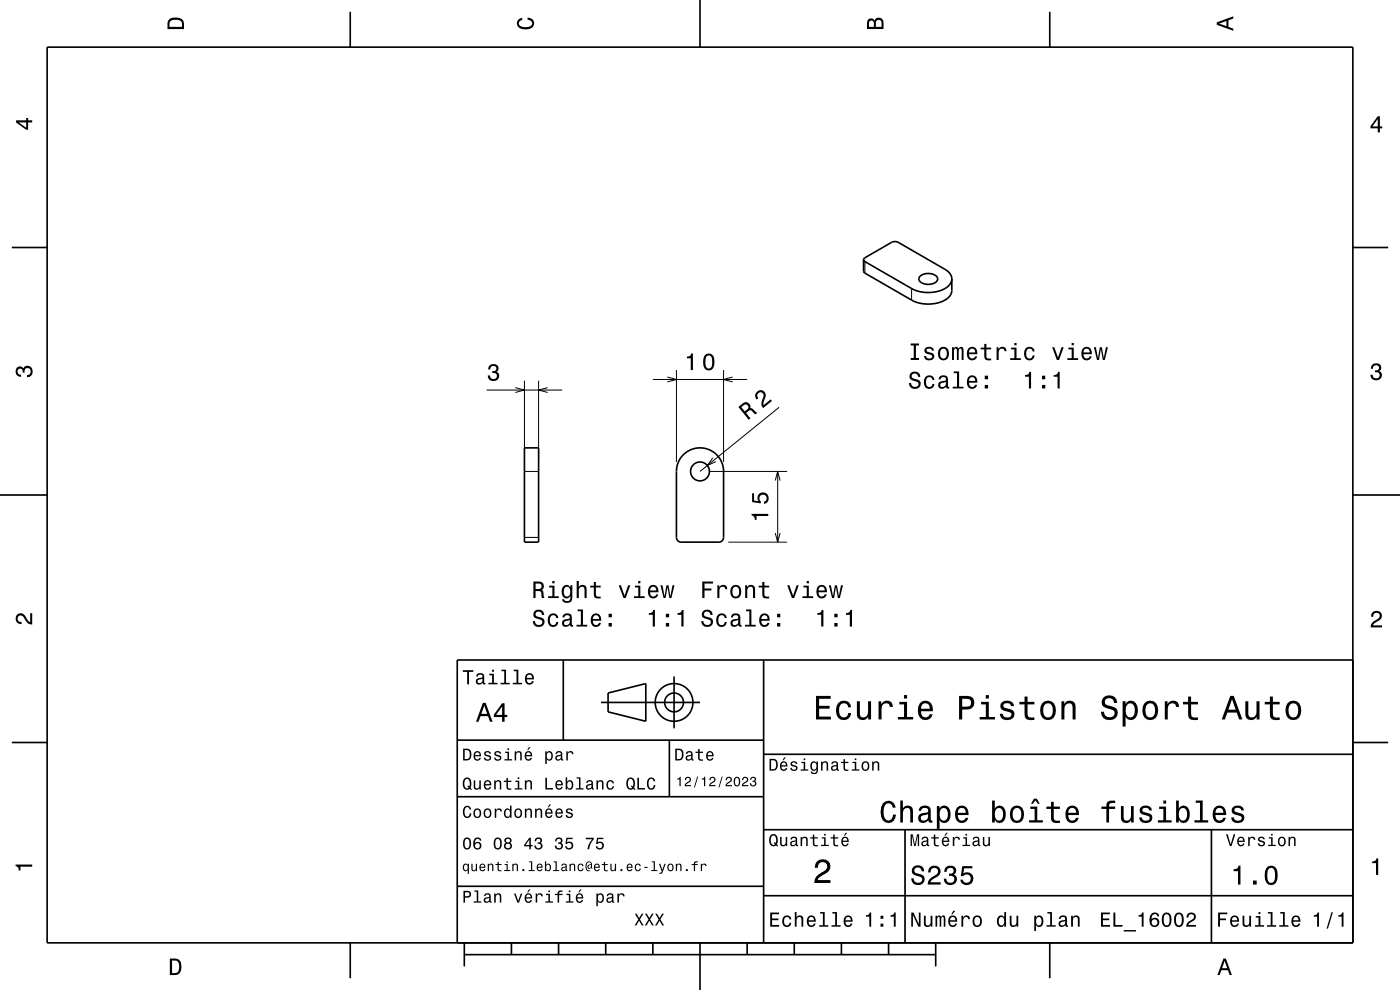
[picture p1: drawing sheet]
<svg xmlns="http://www.w3.org/2000/svg" width="297mm" height="210mm" viewBox="0 0 297 210" stroke-linecap="round" stroke-linejoin="round" font-family="sans-serif">
<g fill="none" stroke="#000" stroke-width=".21">
<path d="M183.5 55.5v2.4M141.6 80l1.9 .5-1.9 .5M143.5 78.5v19.5M153.5 78.5v19.5M155.4 80l-1.9 .5 1.9 .5M193.4 61.2v2.5M103.2 82.7h16.1M109.3 82.2l2 .5-2 .6M111.3 80.7v17.3M114.3 80.7v17.3M116.2 82.2l-1.9 .5 1.9 .6M138.5 80.5h20"/>
<path d="M151.2 97.1l-1.1 1.6 1.8-.8M165.3 86.4l-16.8 13.6M111.3 100h3M111.3 114h3M150.5 100h16.5M154.5 115h12.5M164.5 101.9l.5-1.9 .5 1.9M164.5 113.1l.5 1.9 .5-1.9M165 100v15"/>
</g>
<g fill="none" stroke="#000" stroke-width=".35">
<path d="M10 10h277v190h-277zM74.3 2.5v7.5M148.5 0v10M222.7 2.5v7.5M2.5 52.5h7.5M183.2 55.1v2.4l.1 .3 10.1 5.9a7.3 7.3 0 0 0 8-.8l.5-1.1v-2.6M183.2 55.1l.3 .4 9.9 5.7a7.2 7.2 0 0 0 8-.8l.4-.5 .1-.7M183.2 55.1l.3-.4 5.7-3.3 .9-.1 10.4 5.8a2.51 2.51 0 0 1 1.4 2.1M195.2 58.6a2.7 2.7 0 0 1 3.7 .3 1.19 1.19 0 0 1-1.3 1.4 2.04 2.04 0 0 1-2.7-1.2zM287 52.5h7.5M111.3 95h3v20h-3zM145 96.4a5 5 0 0 1 5.4-1 5 5 0 0 1 3.1 4.6v14.1l-.3 .6-.7 .3h-8.1l-.4-.2-.4-.3-.1-.5v-14a5 5 0 0 1 1.5-3.6z"/>
<path d="M0 105h10M287 105h10M119.5 140v17M162 140v60M287 140h-190v60M2.5 157.5h7.5M97 157h65M127.5 149h21M129 147l8-2v8l-8-2zM142 157v12M143 143.5v11M287 157.5h7.5"/>
<path d="M97 169h65M162 176h125M162 160h125M192 176v24M257 176v24M97 188h65M162 190h125M74.3 200v7.5M98.5 202.5h100M98.5 200v5M108.5 200v2.5M118.5 200v2.5"/>
<path d="M128.5 200v2.5M138.5 200v2.5M148.5 200v10M158.5 200v2.5M168.5 200v2.5M178.5 200v2.5M188.5 200v2.5M198.5 200v5M222.7 200v7.5"/>
<circle cx="148.5" cy="100" r="2"/>
<circle cx="143" cy="149" r="2"/>
<circle cx="143" cy="149" r="4"/>
</g>
<g fill="#000">
<path d="M36 4a2.18 2.18 0 0 0-.5 2.2h3.5v-1.2a1.43 1.43 0 0 0-1.7-1.3zM36.3 4.4a2.15 2.15 0 0 1 2.2 .3l.1 1h-2.6v-1z" fill-rule="evenodd"/>
<path d="M109.9 4.2l.9-.4v.4a.7 .7 0 0 0-.7 .5 .7 .7 0 0 0 .3 .8 1.7 1.7 0 0 0 2.5-.5 .9 .9 0 0 0-1-.8v-.5a1.24 1.24 0 0 1 1.4 1.1 1.24 1.24 0 0 1-1 1.4 2.22 2.22 0 0 1-2.5-.7l-.2-.5z" fill-rule="evenodd"/>
<path d="M184.2 4.2l-.3 .7v1.3h3.5v-1.3a.98 .98 0 0 0-.7-1.1 .98 .98 0 0 0-1.2 .6 .84 .84 0 0 0-1.3-.2zM184.5 4.5a.54 .54 0 0 1 .6-.1 .54 .54 0 0 1 .3 .6v.7h-1zM185.9 4.4a.62 .62 0 0 1 .8-.1 .62 .62 0 0 1 .3 .6v.8h-1.2z" fill-rule="evenodd"/>
<path d="M258.1 4.7v.6l3.5 1.2v-.4l-1-.4v-1.4l1-.4v-.4zM258.6 5l1.6-.5v1z" fill-rule="evenodd"/>
<path d="M3.4 25.5v.5l2.1 1.5h.5v-1.5h.8v-.5h-.8v-.5h-.4v.5zM4 26h1.6v1.1z" fill-rule="evenodd"/>
<path d="M292.3 24.7l-1.6 2.1v.4h1.6v.9h.4v-.9h.5v-.4h-.5v-2.1zM292.3 25.2v1.6h-1.1z" fill-rule="evenodd"/>
<path d="M103.9 77.5a1.08 1.08 0 0 1 1.3-.2 1.08 1.08 0 0 1 .5 1.3l-.4 .3a1.06 1.06 0 0 1 .6 1.3 1.06 1.06 0 0 1-1.2 .6 1.1 1.1 0 0 1-1.2-1.2h.4a.71 .71 0 0 0 1 .8 .71 .71 0 0 0 .1-1.3h-.6v-.4a.61 .61 0 0 0 .8-.3 .61 .61 0 0 0-.2-.8 .61 .61 0 0 0-.8 .2l-.2 .6h-.4z" fill-rule="evenodd"/>
<path d="M145.7 75.6v.4h.8v2.5h.5v-3.5h-.3a.77 .77 0 0 1-1 .6zM149.5 75.4a2.67 2.67 0 0 0 .3 3.1 1.14 1.14 0 0 0 1.7-.9 2.31 2.31 0 0 0-.6-2.5l-.5-.1-.6 .1zM150 75.5h.7a2.37 2.37 0 0 1 0 2.6h-.7a2.38 2.38 0 0 1 0-2.6z" fill-rule="evenodd"/>
<path d="M193.2 72.9v.4h.6v2.6h-.6v.5h1.8v-.5h-.7v-2.6h.7v-.4zM196.4 73.8a.75 .75 0 0 0-.3 .8 .75 .75 0 0 0 .8 .5l.8 .4a.63 .63 0 0 1-.6 .6 .63 .63 0 0 1-.6-.6h-.5a1.07 1.07 0 0 0 1.2 .9 1.07 1.07 0 0 0 1-1.2l-.5-.3-1.1-.3a.54 .54 0 0 1 .5-.7 .54 .54 0 0 1 .6 .5h.4a1.03 1.03 0 0 0-.7-.9 1.03 1.03 0 0 0-1 .3zM199.3 73.9a1.53 1.53 0 0 0 .8 2.6 1.48 1.48 0 0 0 1.2-1.5 1.48 1.48 0 0 0-1.2-1.4l-.4 .1zM199.6 74.2a.67 .67 0 0 1 .7-.2 .67 .67 0 0 1 .5 .5 1.11 1.11 0 0 1-.7 1.6 1.17 1.17 0 0 1-.5-1.9zM202 73.6v2.8h.4v-1.9l.2-.5h.3l.1 .2v2.2h.4v-2.1l.4-.4 .2 .2v.4v1.9h.4v-1.9a.69 .69 0 0 0-.5-.9l-.6 .3-.1-.2-.4-.1-.4 .3v-.3zM205.4 73.9a1.54 1.54 0 0 0 .8 2.6 1.06 1.06 0 0 0 1.1-.9h-.4l-.3 .3-.3 .2a.75 .75 0 0 1-.7-1h1.7a1.17 1.17 0 0 0-.4-1.3 1.17 1.17 0 0 0-1.5 .1zM205.8 74.2a.66 .66 0 0 1 .8-.2 .66 .66 0 0 1 .3 .8h-1.3zM208.8 73v.7h-.8v.4h.8v1.8a1.04 1.04 0 0 0 1.5 .5v-.4a.68 .68 0 0 1-1-.3v-1.6h1v-.4h-1v-.7zM211.4 73.6v2.8h.5v-1.6a.66 .66 0 0 1 .3-.8 .66 .66 0 0 1 .8 .3l.1 .2h.4a.89 .89 0 0 0-.7-.9 .89 .89 0 0 0-1 .5v-.5zM214.5 73.7v.4h.7v1.9h-.9v.4h2.3v-.4h-1v-2.3zM215.2 72.7v.5h.5v-.5zM217.5 73.9a1.53 1.53 0 0 0 .9 2.6 1.06 1.06 0 0 0 1.1-1.1h-.4a.67 .67 0 0 1-.7 .7 .67 .67 0 0 1-.7-.6 1.12 1.12 0 0 1 .7-1.6 .6 .6 0 0 1 .6 .6h.5a1.09 1.09 0 0 0-.8-.9 1.09 1.09 0 0 0-1.2 .3zM223.2 73.6l1 2.8h.5l1-2.8h-.5l-.8 2.2-.7-2.2zM226.6 73.7v.4h.7v1.9h-.9v.4h2.3v-.4h-.9v-2.3zM227.3 72.7v.5h.5v-.5zM229.7 73.9a1.54 1.54 0 0 0 .8 2.6 1.06 1.06 0 0 0 1.1-.9h-.5l-.2 .3-.3 .2a.75 .75 0 0 1-.7-1h1.7a1.17 1.17 0 0 0-.5-1.3 1.17 1.17 0 0 0-1.4 .1zM230 74.2a.66 .66 0 0 1 .8-.2 .66 .66 0 0 1 .4 .8h-1.3zM232.1 73.6l.6 2.8h.4l.4-2.3 .4 2.3h.5l.6-2.8h-.4l-.4 2.3-.4-2.3h-.5l-.4 2.3-.4-2.3z" fill-rule="evenodd"/>
<path d="M291.1 77.4a1.08 1.08 0 0 1 1.4-.2 1.08 1.08 0 0 1 .4 1.2l-.3 .3a1.06 1.06 0 0 1 .5 1.3 1.06 1.06 0 0 1-1.2 .7 1.1 1.1 0 0 1-1.2-1.2h.5a.71 .71 0 0 0 1 .8 .71 .71 0 0 0 .1-1.3h-.6v-.4a.61 .61 0 0 0 .8-.3 .61 .61 0 0 0-.2-.8 .61 .61 0 0 0-.9 .2l-.1 .5h-.5z" fill-rule="evenodd"/>
<path d="M3.6 78a.86 .86 0 0 1 1.4 .2 1.06 1.06 0 0 1 1.2-.6 1.06 1.06 0 0 1 .7 1.2 1.1 1.1 0 0 1-1.2 1.2v-.4a.71 .71 0 0 0 .8-1 .71 .71 0 0 0-1.3-.1v.6h-.4a.61 .61 0 0 0-.3-.8 .61 .61 0 0 0-.8 .2 .61 .61 0 0 0 .2 .8l.6 .2v.4a1.15 1.15 0 0 1-1.2-.6 1.15 1.15 0 0 1 .3-1.3z" fill-rule="evenodd"/>
<path d="M156.6 86.3l2.2 2.7 .4-.2-.9-1.2a.84 .84 0 0 1 1.3-.3l.6 .6 .5-.3-1.2-1h-.4a.97 .97 0 0 0-.4-1.1 .97 .97 0 0 0-1.2 .1zM157.3 86.4a1.09 1.09 0 0 1 1.1-.6 .6 .6 0 0 1 .4 .6 .6 .6 0 0 1-.4 .5l-.4 .4z" fill-rule="evenodd"/>
<path d="M160.6 83a1.15 1.15 0 0 1 1.6 .2 1.15 1.15 0 0 1 0 1.6l-.2 .6v.5l1.5-1.2 .3 .4-1.9 1.5a1.8 1.8 0 0 1 0-2.3 .71 .71 0 0 0-.2-1 .71 .71 0 0 0-.9 .2 .71 .71 0 0 0 .1 1l-.4 .3a1.14 1.14 0 0 1 .1-1.8z" fill-rule="evenodd"/>
<path d="M193.2 79.1a.97 .97 0 0 0-.2 1.1 .97 .97 0 0 0 .9 .6 .77 .77 0 0 1 .9 .9 .84 .84 0 0 1-.9 .3 .84 .84 0 0 1-.6-.7h-.5a1.21 1.21 0 0 0 1.5 1.2 1.21 1.21 0 0 0 .7-1.8l-.8-.3a.71 .71 0 0 1-.8-.6 .7 .7 0 0 1 .8-.6 .7 .7 0 0 1 .6 .8h.4a1.17 1.17 0 0 0-.7-1.2 1.17 1.17 0 0 0-1.3 .3zM196.3 80a1.53 1.53 0 0 0 .8 2.5 1.06 1.06 0 0 0 1.1-1.1h-.4a.67 .67 0 0 1-.6 .7 .67 .67 0 0 1-.7-.6 1.12 1.12 0 0 1 .6-1.5 .6 .6 0 0 1 .7 .6h.4a1.09 1.09 0 0 0-.7-1 1.09 1.09 0 0 0-1.2 .4zM199.4 79.8l-.3 .7h.4a.55 .55 0 0 1 .7-.5 .55 .55 0 0 1 .4 .7l-.2 .1a1.14 1.14 0 0 0-1.4 .9 .73 .73 0 0 0 .8 .8l.5-.1 .4-.3 .1 .3h.6v-.3l-.3-.1v-1.6a1.02 1.02 0 0 0-.7-.8 1.02 1.02 0 0 0-1 .2zM199.6 81.4l1.1-.4a.77 .77 0 0 1-.2 .9 .77 .77 0 0 1-.9 .1zM202.3 78.8v.4h.7v2.8h-.9v.4h2.3v-.4h-.9v-3.2zM205.4 80a1.54 1.54 0 0 0 .8 2.5 1.06 1.06 0 0 0 1.1-.9h-.4l-.3 .4-.3 .1a.75 .75 0 0 1-.7-.9h1.7a1.17 1.17 0 0 0-.4-1.4 1.17 1.17 0 0 0-1.5 .2zM205.8 80.2a.66 .66 0 0 1 .8-.1 .66 .66 0 0 1 .3 .7h-1.3zM208.9 81.7v.7h.7v-.7zM208.9 79.7v.7h.7v-.7z" fill-rule="evenodd"/>
<path d="M217.5 79.6v.3h.8v2.5h.4v-3.5h-.3a.77 .77 0 0 1-.9 .7zM221.1 81.7v.7h.6v-.7zM221.1 79.7v.7h.6v-.7zM223.5 79.6v.3h.8v2.5h.5v-3.5h-.3a.77 .77 0 0 1-1 .7z" fill-rule="evenodd"/>
<path d="M159.5 109v.3a.77 .77 0 0 1 .6 1h.4v-.8h2.5v-.5zM159.6 104.6v1.9l1.8 .3v-.4a.79 .79 0 0 1-.2-1.2 .79 .79 0 0 1 1.2 0 .79 .79 0 0 1-.1 1.1l-.2 .1v.5a1.21 1.21 0 0 0 1-1.5 1.21 1.21 0 0 0-1.6-.8 1.21 1.21 0 0 0-.6 1.7l-.9-.1v-1.6z" fill-rule="evenodd"/>
<path d="M3.6 130.4a1.22 1.22 0 0 1 2 .7l.4 .6 .4 .3v-1.9h.4v2.4a1.8 1.8 0 0 1-1.7-1.4 .71 .71 0 0 0-.9-.5 .71 .71 0 0 0-.5 .8 .71 .71 0 0 0 .9 .5v.5a1.18 1.18 0 0 1-1.2-.7 1.18 1.18 0 0 1 .2-1.3z" fill-rule="evenodd"/>
<path d="M113.2 123.4v3.5h.4v-1.5a1.08 1.08 0 0 1 1.2 .2l.2 1.3h.5l-.3-1.5-.3-.3a.97 .97 0 0 0 .4-1.1 .97 .97 0 0 0-1-.6zM113.6 123.8a1.09 1.09 0 0 1 1.3 .3 .6 .6 0 0 1-.1 .6 .6 .6 0 0 1-.6 .3h-.6zM116.5 124.2v.4h.7v1.9h-.9v.4h2.2v-.4h-.9v-2.3zM117.2 123.2v.5h.4v-.5zM119.4 124.4a1.57 1.57 0 0 0 .8 2.6l.4-.2 .4-.4a.73 .73 0 0 1-.3 1.1 .73 .73 0 0 1-1-.4h-.4a1.1 1.1 0 0 0 1.2 .8 1.1 1.1 0 0 0 .9-1.2v-2.6h-.4v.5l-.4-.4a.89 .89 0 0 0-1.2 .2zM119.8 124.7a.63 .63 0 0 1 .7-.2 .63 .63 0 0 1 .4 .6 1.11 1.11 0 0 1-.6 1.5 1.2 1.2 0 0 1-.5-1.9zM122.3 123.2v3.7h.5v-1.6a.64 .64 0 0 1 .4-.8 .64 .64 0 0 1 .8 .4v2h.4v-1.8a.88 .88 0 0 0-.6-1 .88 .88 0 0 0-1 .4v-1.3zM126 123.4v.8h-.8v.4h.8v1.8a1.04 1.04 0 0 0 1.4 .5v-.4a.68 .68 0 0 1-1-.3v-1.6h1v-.4h-1v-.8zM131.3 124.1l1 2.8h.4l1-2.8h-.4l-.8 2.2-.8-2.2zM134.7 124.2v.4h.7v1.9h-.9v.4h2.3v-.4h-1v-2.3zM135.4 123.2v.5h.5v-.5zM137.8 124.4a1.54 1.54 0 0 0 .7 2.6 1.06 1.06 0 0 0 1.1-.9h-.4l-.2 .3-.4 .2a.76 .76 0 0 1-.7-1h1.8a1.16 1.16 0 0 0-.5-1.3 1.16 1.16 0 0 0-1.4 .1zM138.1 124.7a.66 .66 0 0 1 .8-.2 .66 .66 0 0 1 .3 .8h-1.3zM140.1 124.1l.7 2.8h.4l.4-2.3 .4 2.3h.4l.7-2.8h-.4l-.5 2.3-.4-2.3h-.4l-.4 2.3-.5-2.3z" fill-rule="evenodd"/>
<path d="M113.4 129.6a.96 .96 0 0 0-.2 1.1 .96 .96 0 0 0 .9 .6 .77 .77 0 0 1 .9 .9 .84 .84 0 0 1-.9 .3 .84 .84 0 0 1-.6-.8h-.5a1.21 1.21 0 0 0 1.5 1.3 1.21 1.21 0 0 0 .7-1.8l-.8-.3a.71 .71 0 0 1-.8-.6 .7 .7 0 0 1 .8-.6 .7 .7 0 0 1 .6 .8h.4a1.17 1.17 0 0 0-.7-1.2 1.17 1.17 0 0 0-1.3 .3zM116.5 130.5a1.53 1.53 0 0 0 .8 2.5 1.05 1.05 0 0 0 1.1-1.1h-.4a.67 .67 0 0 1-.6 .7 .67 .67 0 0 1-.7-.6 1.12 1.12 0 0 1 .6-1.5 .6 .6 0 0 1 .7 .6h.4a1.09 1.09 0 0 0-.7-1 1.09 1.09 0 0 0-1.2 .4zM119.6 130.3l-.3 .7h.4a.55 .55 0 0 1 .7-.5 .55 .55 0 0 1 .4 .7l-.2 .1a1 1 0 0 0-1.1 .2 1 1 0 0 0-.2 1 .94 .94 0 0 0 1.6 .1l.1 .3h.6v-.3l-.3-.1v-1.6a1.02 1.02 0 0 0-1.7-.6zM119.8 131.9l1.1-.4a.77 .77 0 0 1-.2 .9 .77 .77 0 0 1-.9 .1zM122.5 129.3v.4h.7v2.8h-.9v.4h2.3v-.4h-.9v-3.2zM125.6 130.5a1.54 1.54 0 0 0 .8 2.5 1.06 1.06 0 0 0 1.1-.9h-.4l-.3 .4-.3 .1a.76 .76 0 0 1-.7-.9h1.7a1.17 1.17 0 0 0-.4-1.4 1.17 1.17 0 0 0-1.5 .2zM126 130.7a.66 .66 0 0 1 .8-.1 .66 .66 0 0 1 .3 .7h-1.3zM129.1 132.2v.7h.7v-.7zM129.1 130.2v.7h.7v-.7z" fill-rule="evenodd"/>
<path d="M137.7 130.1v.3h.8v2.5h.4v-3.5h-.3a.77 .77 0 0 1-.9 .7zM141.3 132.2v.7h.7v-.7zM141.3 130.2v.7h.7v-.7zM143.7 130.1v.3h.8v2.5h.5v-3.5h-.3a.77 .77 0 0 1-1 .7z" fill-rule="evenodd"/>
<path d="M149 123.4v3.5h.5v-1.6h1.4v-.5h-1.4v-1h1.8v-.4zM152.2 124.1v2.8h.4v-1.6a.67 .67 0 0 1 .4-.8 .67 .67 0 0 1 .8 .3v.2h.5a.89 .89 0 0 0-.7-.9 .89 .89 0 0 0-1 .5v-.5zM155.2 124.4a1.53 1.53 0 0 0 .9 2.6 1.48 1.48 0 0 0 1.2-1.5 1.48 1.48 0 0 0-1.2-1.4l-.5 .1zM155.6 124.7a.67 .67 0 0 1 .7-.2 .67 .67 0 0 1 .5 .5 1.11 1.11 0 0 1-.7 1.6 1.17 1.17 0 0 1-.5-1.9zM158.1 124.1v2.8h.4v-1.6a.64 .64 0 0 1 .4-.8 .64 .64 0 0 1 .8 .4v2h.5v-1.8a.89 .89 0 0 0-.6-1 .89 .89 0 0 0-1.1 .5v-.5zM161.7 123.4v.8h-.8v.4h.8v1.8a1.04 1.04 0 0 0 1.5 .5v-.4a.68 .68 0 0 1-1-.3v-1.6h1v-.4h-1v-.8zM167 124.1l1 2.8h.5l1-2.8h-.5l-.8 2.2-.7-2.2zM170.4 124.2v.4h.7v1.9h-.9v.4h2.3v-.4h-.9v-2.3zM171.1 123.2v.5h.5v-.5zM173.5 124.4a1.54 1.54 0 0 0 .8 2.6 1.06 1.06 0 0 0 1.1-.9h-.5l-.2 .3-.4 .2a.76 .76 0 0 1-.6-1h1.7a1.16 1.16 0 0 0-.5-1.3 1.16 1.16 0 0 0-1.4 .1zM173.8 124.7a.66 .66 0 0 1 .8-.2 .66 .66 0 0 1 .4 .8h-1.3zM175.8 124.1l.7 2.8h.4l.4-2.3 .4 2.3h.5l.6-2.8h-.4l-.4 2.3-.4-2.3h-.5l-.4 2.3-.4-2.3z" fill-rule="evenodd"/>
<path d="M149.2 129.6a.96 .96 0 0 0-.3 1.1 .96 .96 0 0 0 .9 .6 .77 .77 0 0 1 .9 .9 .84 .84 0 0 1-.9 .3 .84 .84 0 0 1-.6-.8h-.4a1.21 1.21 0 0 0 1.4 1.3 1.21 1.21 0 0 0 .8-1.8l-.8-.3a.71 .71 0 0 1-.9-.6 .7 .7 0 0 1 .8-.6 .7 .7 0 0 1 .6 .8h.5a1.17 1.17 0 0 0-.7-1.2 1.17 1.17 0 0 0-1.3 .3zM152.2 130.5a1.53 1.53 0 0 0 .9 2.5 1.05 1.05 0 0 0 1.1-1.1h-.4a.67 .67 0 0 1-.7 .7 .67 .67 0 0 1-.7-.6 1.12 1.12 0 0 1 .7-1.5 .6 .6 0 0 1 .6 .6h.5a1.09 1.09 0 0 0-.8-1 1.09 1.09 0 0 0-1.2 .4zM155.3 130.3l-.2 .7h.4a.55 .55 0 0 1 .6-.5 .55 .55 0 0 1 .4 .7l-.2 .1a1 1 0 0 0-1 .2 1 1 0 0 0-.3 1 .94 .94 0 0 0 1.7 .1l.1 .3h.5v-.3l-.2-.1-.1-1.6a1.02 1.02 0 0 0-1.7-.6zM155.5 131.9l1.1-.4a.77 .77 0 0 1-.2 .9 .77 .77 0 0 1-.9 .1zM158.3 129.3v.4h.7v2.8h-.9v.4h2.2v-.4h-.9v-3.2zM161.3 130.5a1.54 1.54 0 0 0 .8 2.5 1.06 1.06 0 0 0 1.1-.9h-.4l-.2 .4-.4 .1a.76 .76 0 0 1-.7-.9h1.8a1.17 1.17 0 0 0-.5-1.4 1.17 1.17 0 0 0-1.5 .2zM161.7 130.7a.66 .66 0 0 1 .8-.1 .66 .66 0 0 1 .3 .7h-1.3zM164.8 132.2v.7h.7v-.7zM164.8 130.2v.7h.7v-.7z" fill-rule="evenodd"/>
<path d="M173.4 130.1v.3h.8v2.5h.5v-3.5h-.4a.77 .77 0 0 1-.9 .7zM177 132.2v.7h.7v-.7zM177 130.2v.7h.7v-.7zM179.5 130.1v.3h.8v2.5h.4v-3.5h-.3a.77 .77 0 0 1-.9 .7z" fill-rule="evenodd"/>
<path d="M291.2 129.9a1.18 1.18 0 0 1 1.9 .3 1.18 1.18 0 0 1-1 1.7l-.5 .3-.3 .5h1.9v.4h-2.4a1.8 1.8 0 0 1 1.4-1.8 .71 .71 0 0 0 .5-.8 .71 .71 0 0 0-.9-.5 .71 .71 0 0 0-.5 .8h-.4z" fill-rule="evenodd"/>
<path d="M98.2 158.8v2.5h.9a1.37 1.37 0 0 0 .7-2.2 1.56 1.56 0 0 0-1.6-.3zM98.6 159.1a.98 .98 0 0 1 1.1 .7 .98 .98 0 0 1-.6 1.2h-.5zM100.7 159.6a1.04 1.04 0 0 0-.2 1.2 1.04 1.04 0 0 0 1 .5l.5-.5h-.3l-.4 .3a.54 .54 0 0 1-.5-.7h1.3a.83 .83 0 0 0-.4-.9 .83 .83 0 0 0-1 .1zM100.9 159.7l.2-.1a.47 .47 0 0 1 .5 .1 .47 .47 0 0 1 .1 .5h-.9zM102.9 159.5l-.2 .1a.69 .69 0 0 0 .9 .9l.2 .1a.43 .43 0 0 1-.4 .5 .43 .43 0 0 1-.4-.4h-.3a.74 .74 0 0 0 .9 .7 .74 .74 0 0 0 .5-1l-1-.4a.38 .38 0 0 1 .3-.5 .38 .38 0 0 1 .4 .4h.3a.78 .78 0 0 0-1.2-.4zM105.1 159.5l-.2 .1a.69 .69 0 0 0 .9 .9l.2 .1a.43 .43 0 0 1-.4 .5 .43 .43 0 0 1-.5-.4h-.3a.74 .74 0 0 0 .9 .7 .74 .74 0 0 0 .5-1l-.9-.4a.38 .38 0 0 1 .3-.5 .38 .38 0 0 1 .4 .4h.3a.77 .77 0 0 0-1.2-.4zM107.2 159.4v.3h.5v1.3h-.7v.3h1.6v-.3h-.6v-1.6zM107.7 158.7v.4h.3v-.4zM109.2 159.4v1.9h.3v-1.1a.45 .45 0 0 1 .4-.6 .45 .45 0 0 1 .5 .5v1.2h.3v-1.3a.63 .63 0 0 0-.5-.7 .63 .63 0 0 0-.7 .4v-.3zM112.2 158.5l-.4 .6h.3l.5-.6zM111.5 159.6a1.04 1.04 0 0 0-.2 1.2 1.04 1.04 0 0 0 1.1 .5l.5-.5h-.3l-.5 .3a.54 .54 0 0 1-.5-.7h1.3a.83 .83 0 0 0-.4-.9 .83 .83 0 0 0-1 .1zM111.8 159.7l.1-.1a.48 .48 0 0 1 .5 .1 .48 .48 0 0 1 .2 .5h-1zM115.7 159.4v2.7h.3v-1.1a.66 .66 0 0 0 .7 .4 .66 .66 0 0 0 .5-.6 .91 .91 0 0 0 0-1.1 .91 .91 0 0 0-1-.3l-.2 .3v-.3zM116.1 159.8a.45 .45 0 0 1 .5-.2 .45 .45 0 0 1 .3 .4 .65 .65 0 0 1 .1 .8 .65 .65 0 0 1-.7 .2 .98 .98 0 0 1-.2-1.2zM118.1 159.5l-.2 .4h.3a.39 .39 0 0 1 .4-.3 .39 .39 0 0 1 .3 .5h-.1a.65 .65 0 0 0-1 .4 .65 .65 0 0 0 .6 .9l.6-.3 .1 .2h.4v-.2l-.2-.1v-1.1a.72 .72 0 0 0-.5-.6 .72 .72 0 0 0-.7 .2zM118.2 160.6l.8-.3a.55 .55 0 0 1-.2 .7 .55 .55 0 0 1-.6 0zM120.1 159.4v1.9h.4v-1.1a.47 .47 0 0 1 .2-.6 .47 .47 0 0 1 .6 .2v.2h.4a.64 .64 0 0 0-.5-.7 .64 .64 0 0 0-.8 .4v-.3z" fill-rule="evenodd"/>
<path d="M98.2 142.2v.3h.9v2.7h.4v-2.7h.9v-.3zM101.3 143l-.3 .5h.4a.47 .47 0 0 1 .5-.4 .47 .47 0 0 1 .4 .6l-.2 .1a.84 .84 0 0 0-1 .2 .84 .84 0 0 0 0 1.1 .9 .9 0 0 0 1.3-.2l.1 .2 .5 .1v-.3l-.3-.1v-1.3a.87 .87 0 0 0-1.4-.5zM101.4 144.3l.9-.3a.66 .66 0 0 1-.1 .7 .66 .66 0 0 1-.8 .1zM103.8 142.9v.3h.6v1.6h-.8v.4h2v-.4h-.8v-1.9zM104.4 142.1v.4h.4v-.4zM106.4 142.1v.3h.6v2.4h-.8v.4h1.9v-.4h-.7v-2.7zM109 142.1v.3h.6v2.4h-.8v.4h1.9v-.4h-.7v-2.7zM111.6 143.1a1.32 1.32 0 0 0 .7 2.1 .9 .9 0 0 0 .9-.7h-.3l-.2 .3-.4 .1a.65 .65 0 0 1-.6-.8h1.6a1 1 0 0 0-.4-1.2 1 1 0 0 0-1.3 .2zM111.9 143.3a.57 .57 0 0 1 .7-.1 .57 .57 0 0 1 .3 .6h-1.2z" fill-rule="evenodd"/>
<path d="M102.4 149.1l-1.4 4h.5l.4-1.2h1.6l.4 1.2h.6l-1.5-4zM102.7 149.7l.7 1.7h-1.3zM106.5 149.2l-1.7 2.4v.5h1.7v1h.5v-1h.6v-.5h-.6v-2.4zM106.5 149.9v1.7h-1.3z" fill-rule="evenodd"/>
<path d="M143.2 158.8v2.5h.9a1.37 1.37 0 0 0 .7-2.2 1.56 1.56 0 0 0-1.6-.3zM143.6 159.1a.98 .98 0 0 1 1.1 .7 .98 .98 0 0 1-.6 1.2h-.5zM145.7 159.5l-.2 .4h.3a.39 .39 0 0 1 .5-.3 .39 .39 0 0 1 .3 .5h-.2a.65 .65 0 0 0-.9 .4 .65 .65 0 0 0 .5 .9l.7-.3v.2h.4v-.2l-.1-.1-.1-1.1a.73 .73 0 0 0-.4-.6 .73 .73 0 0 0-.8 .2zM145.8 160.6l.8-.3a.55 .55 0 0 1-.1 .7 .55 .55 0 0 1-.7 0zM148.1 158.9v.5h-.5v.3h.5v1.3a.75 .75 0 0 0 1 .4v-.3a.48 .48 0 0 1-.7-.3v-1.1h.7v-.3h-.7v-.5zM150 159.6a1.04 1.04 0 0 0-.2 1.2 1.04 1.04 0 0 0 1.1 .5l.5-.5h-.4l-.4 .3a.54 .54 0 0 1-.5-.7h1.3a.83 .83 0 0 0-.4-.9 .83 .83 0 0 0-1 .1zM150.3 159.7l.1-.1a.48 .48 0 0 1 .5 .1 .48 .48 0 0 1 .2 .5h-1z" fill-rule="evenodd"/>
<path d="M173.1 147.6v5h3.2v-.6h-2.5v-1.7h2.2v-.6h-2.2v-1.5h2.4v-.6zM177.8 149.2a2.59 2.59 0 0 0 .5 3.4 1.58 1.58 0 0 0 2.3-1.4h-.6a.95 .95 0 0 1-.9 1 .95 .95 0 0 1-1-.9 1.59 1.59 0 0 1 .9-2.1 .85 .85 0 0 1 .9 .8h.7a1.56 1.56 0 0 0-1.1-1.3 1.56 1.56 0 0 0-1.7 .5zM181.8 148.8v2.5a1.27 1.27 0 0 0 .9 1.4 1.27 1.27 0 0 0 1.5-.7v.6h.6v-3.8h-.6v2.2a.92 .92 0 0 1-.6 1.1 .92 .92 0 0 1-1.2-.4v-2.9zM186.4 148.8v3.8h.6v-2.2a.95 .95 0 0 1 .5-1.1 .95 .95 0 0 1 1.2 .3l.1 .4h.6a1.28 1.28 0 0 0-1-1.4 1.28 1.28 0 0 0-1.4 .8v-.6zM190.8 148.9v.5h1v2.7h-1.3v.5h3.2v-.5h-1.3v-3.2zM191.8 147.4v.8h.6v-.8zM195.1 149.2a2.62 2.62 0 0 0 .5 3.4 1.57 1.57 0 0 0 2.2-1.1h-.6l-.3 .5-.5 .2a1.08 1.08 0 0 1-1-1.3h2.5a1.66 1.66 0 0 0-.7-2 1.66 1.66 0 0 0-2.1 .3zM195.6 149.5a.94 .94 0 0 1 1.2-.2 .94 .94 0 0 1 .5 1h-1.9zM203.5 147.6v5h.6v-2.1h.8a1.47 1.47 0 0 0 1.8-1.2 1.47 1.47 0 0 0-1.5-1.7zM204.1 148.2a1.6 1.6 0 0 1 1.8 .5 .86 .86 0 0 1 0 .9 .86 .86 0 0 1-.9 .3h-.9zM208.1 148.9v.5h1v2.7h-1.3v.5h3.3v-.5h-1.3v-3.2zM209.1 147.4v.8h.7v-.8zM212.6 148.9a1.08 1.08 0 0 0-.3 1.2 1.08 1.08 0 0 0 1 .7l1.1 .4a.57 .57 0 0 1 .2 .6 .57 .57 0 0 1-.5 .4 .96 .96 0 0 1-1.4-.8h-.6a1.6 1.6 0 0 0 1.3 1.4 1.6 1.6 0 0 0 1.7-.8 1.13 1.13 0 0 0-1-1.6l-1.1-.3-.2-.4a.87 .87 0 0 1 .9-.5 .87 .87 0 0 1 .8 .6h.6a1.41 1.41 0 0 0-2.1-1.1zM217.4 147.8v1.1h-1.1v.5h1.1v2.6l.2 .4 .4 .3h1.4v-.5a.97 .97 0 0 1-1.4-.5v-2.3h1.4v-.5h-1.4v-1.1zM221.1 149.2a2.56 2.56 0 0 0 .5 3.4 1.72 1.72 0 0 0 1.8-.2 1.72 1.72 0 0 0 .6-1.7 1.7 1.7 0 0 0-.9-1.9 1.7 1.7 0 0 0-2 .4zM221.6 149.6a.96 .96 0 0 1 1-.4 .96 .96 0 0 1 .7 .8 1.59 1.59 0 0 1-1 2.2 1.19 1.19 0 0 1-1-1.5zM225.2 148.8v3.8h.6v-2.2a.97 .97 0 0 1 .5-1.1 .97 .97 0 0 1 1.1 .2l.1 .7v2.4h.7v-2.5a1.27 1.27 0 0 0-.9-1.4 1.27 1.27 0 0 0-1.5 .6v-.5zM234.1 147.9a1.38 1.38 0 0 0-.3 1.5 1.38 1.38 0 0 0 1.3 .9 1.25 1.25 0 0 1 1.4 .9 1.15 1.15 0 0 1-1.3 .9 1.15 1.15 0 0 1-1-1.1h-.7a1.8 1.8 0 0 0 1.7 1.8 1.8 1.8 0 0 0 1.9-1.6 1.46 1.46 0 0 0-1.5-1.4l-.6-.2a.83 .83 0 0 1-.5-1.1 .83 .83 0 0 1 1.2-.3l.5 .5 .1 .4h.7a1.67 1.67 0 0 0-1-1.6 1.67 1.67 0 0 0-1.9 .4zM238.2 148.8v5.3h.6v-2.1a1.32 1.32 0 0 0 1.4 .7 1.32 1.32 0 0 0 1.1-1.1 2.43 2.43 0 0 0-.8-2.8 1.21 1.21 0 0 0-1.7 .5v-.5zM239.1 149.6a.9 .9 0 0 1 .9-.4 .9 .9 0 0 1 .7 .8 1.61 1.61 0 0 1-.9 2.2 1.18 1.18 0 0 1-1-1.5zM242.8 149.2a2.56 2.56 0 0 0 .5 3.4 1.72 1.72 0 0 0 1.8-.2 1.72 1.72 0 0 0 .6-1.7 1.7 1.7 0 0 0-.9-1.9 1.7 1.7 0 0 0-2 .4zM243.3 149.6a.96 .96 0 0 1 1-.4 .96 .96 0 0 1 .7 .8 1.59 1.59 0 0 1-1 2.2 1.19 1.19 0 0 1-1-1.5zM247.1 148.8v3.8h.6v-2.2a.95 .95 0 0 1 .5-1.1 .95 .95 0 0 1 1.2 .3l.1 .4h.6a1.28 1.28 0 0 0-1-1.4 1.28 1.28 0 0 0-1.4 .8v-.6zM252 147.8v1.1h-1v.5h1l.1 2.6 .2 .4 .4 .3h1.4v-.5a.97 .97 0 0 1-1.4-.5v-2.3h1.4v-.5h-1.4v-1.1zM261 147.6l-1.8 5h.6l.6-1.4h2l.5 1.4h.7l-1.9-5zM261.4 148.3l.7 2.2h-1.5zM264.2 148.8v2.5a1.27 1.27 0 0 0 .9 1.4 1.27 1.27 0 0 0 1.5-.7v.6h.6v-3.8h-.6v2.2a.92 .92 0 0 1-.6 1.1 .92 .92 0 0 1-1.1-.4l-.1-2.9zM269.4 147.8v1.1h-1.1v.5h1.1v2.6l.2 .4 .4 .3 .7 .1 .8-.1v-.5a.97 .97 0 0 1-1.4-.5l-.1-2.3h1.5v-.5h-1.5v-1.1zM273.1 149.2a2.56 2.56 0 0 0 .6 3.4 1.72 1.72 0 0 0 1.8-.2 1.72 1.72 0 0 0 .6-1.7 1.7 1.7 0 0 0-.9-1.9 1.7 1.7 0 0 0-2.1 .4zM273.6 149.6a.96 .96 0 0 1 1-.4 .96 .96 0 0 1 .7 .8 1.59 1.59 0 0 1-.9 2.2 1.19 1.19 0 0 1-1.1-1.5z" fill-rule="evenodd"/>
<path d="M98.4 178a1.44 1.44 0 0 0 .7 2.2 1.45 1.45 0 0 0 .6-2.2 .79 .79 0 0 0-1.3 0zM98.8 178h.5a1.69 1.69 0 0 1 0 1.9h-.5a1.71 1.71 0 0 1 0-1.9zM100.8 177.8a1.72 1.72 0 0 0 .1 2.3 .83 .83 0 0 0 1.1-.2 .83 .83 0 0 0-.1-1.1 .83 .83 0 0 0-1.2 0 .74 .74 0 0 1 .6-.9l.3 .1 .2 .3h.3a.8 .8 0 0 0-.5-.6 .8 .8 0 0 0-.8 .1zM100.7 179.4a.55 .55 0 0 1 1.1 0 .55 .55 0 0 1-1.1 0zM104.9 178a1.44 1.44 0 0 0 .7 2.2 1.45 1.45 0 0 0 .6-2.2 .79 .79 0 0 0-1.3 0zM105.4 178h.4a1.69 1.69 0 0 1 0 1.9h-.4a1.69 1.69 0 0 1 0-1.9zM107.2 177.8l-.2 .2a.57 .57 0 0 0 .3 .8 .78 .78 0 0 0-.1 1.2 .78 .78 0 0 0 1.1 0 .78 .78 0 0 0-.1-1.2 .68 .68 0 0 0 .2-1 .68 .68 0 0 0-1-.1zM107.2 179.5a.55 .55 0 0 1 1.1 0 .55 .55 0 0 1-1.1 0zM107.3 178.3a.45 .45 0 0 1 .9 0 .45 .45 0 0 1-.9 0zM112.3 177.7l-1.1 1.5v.3h1.1v.7h.3v-.7h.4v-.3h-.4v-1.5zM112.3 178.1v1.1h-.8zM113.6 177.8l-.2 .7h.3a.44 .44 0 0 1 .3-.6 .44 .44 0 0 1 .5 .2 .44 .44 0 0 1-.1 .6h-.4v.3a.52 .52 0 0 1 .7 .3 .52 .52 0 0 1-.3 .7 .52 .52 0 0 1-.7-.4v-.2h-.3a.84 .84 0 0 0 1 .8 .84 .84 0 0 0 .5-1.3l-.2-.1a.72 .72 0 0 0 0-1.1 .72 .72 0 0 0-1.1 .1zM118 177.8l-.2 .7h.3a.44 .44 0 0 1 .2-.6 .44 .44 0 0 1 .6 .2 .44 .44 0 0 1-.2 .6h-.3v.3a.52 .52 0 0 1 .7 .3 .52 .52 0 0 1-.4 .7 .52 .52 0 0 1-.6-.4l-.1-.2h-.3a.84 .84 0 0 0 1.1 .8 .84 .84 0 0 0 .4-1.3l-.2-.1a.72 .72 0 0 0 .1-1.1 .72 .72 0 0 0-1.1 .1zM120.1 177.7l-.2 1.3h.3a.57 .57 0 0 1 .9-.1 .57 .57 0 0 1 0 .9 .57 .57 0 0 1-.9-.3h-.3a.86 .86 0 0 0 1.1 .8 .86 .86 0 0 0 .5-1.2 .86 .86 0 0 0-1.2-.4l.1-.7h1.1v-.3zM124.3 177.7v.3h1.3a3.7 3.7 0 0 0-1 2.2h.4a3.8 3.8 0 0 1 1-2.2v-.3zM126.7 177.7l-.2 1.3h.2a.57 .57 0 0 1 .9-.1 .57 .57 0 0 1 0 .9 .57 .57 0 0 1-.9-.3h-.3a.86 .86 0 0 0 1.1 .8 .86 .86 0 0 0 .5-1.2 .86 .86 0 0 0-1.2-.4l.1-.7h1.1v-.3z" fill-rule="evenodd"/>
<path d="M98.4 165.2a1.45 1.45 0 0 0 .7 2.3l.5-.2 .3 .3 .2-.2-.3-.3a1.53 1.53 0 0 0-.5-2.2l-.6 .1zM98.8 165.3l.3-.1a1.2 1.2 0 0 1 .5 1.6l-.3-.2-.2 .2 .3 .3-.3 .1a1.21 1.21 0 0 1-.3-1.9zM100.5 165.5v1.3a.63 .63 0 0 0 .4 .7 .63 .63 0 0 0 .8-.3v.3h.3v-2h-.3v1.2a.46 .46 0 0 1-.3 .5 .46 .46 0 0 1-.6-.2v-1.5zM102.8 165.7a1.04 1.04 0 0 0-.1 1.2 1.04 1.04 0 0 0 1 .6l.5-.6h-.3l-.5 .4a.54 .54 0 0 1-.4-.7h1.2a.83 .83 0 0 0-.3-1 .83 .83 0 0 0-1.1 .1zM103.1 165.9l.1-.1a.47 .47 0 0 1 .5 .1 .47 .47 0 0 1 .2 .4h-.9zM104.8 165.5v2h.4v-1.1a.45 .45 0 0 1 .3-.7 .45 .45 0 0 1 .5 .6v1.2h.3v-1.3a.63 .63 0 0 0-.4-.7 .63 .63 0 0 0-.8 .3v-.3zM107.4 165v.6h-.5v.3h.5l.1 1.3a.75 .75 0 0 0 1 .3v-.3l-.7-.1v-.3v-.9h.7v-.3h-.7v-.6zM109.3 165.6v.3h.5v1.3h-.6v.3h1.6v-.3h-.6v-1.6zM109.8 164.9v.3h.4v-.3zM111.4 165.5v2h.3v-1.1a.45 .45 0 0 1 .3-.7 .45 .45 0 0 1 .5 .6v1.2h.4v-1.3a.63 .63 0 0 0-.5-.7 .63 .63 0 0 0-.7 .3v-.3zM115.7 165v2.5h1.6v-.3h-1.3v-2.2zM118 165.7a1.04 1.04 0 0 0-.2 1.2 1.04 1.04 0 0 0 1.1 .6l.5-.6h-.3l-.5 .4a.54 .54 0 0 1-.5-.7h1.3a.83 .83 0 0 0-.3-1 .83 .83 0 0 0-1.1 .1zM118.3 165.9l.1-.1a.47 .47 0 0 1 .5 .1 .47 .47 0 0 1 .2 .4h-1zM120 164.9v2.6h.3v-.3a.66 .66 0 0 0 .7 .3 .66 .66 0 0 0 .6-.6 .9 .9 0 0 0 0-1 .9 .9 0 0 0-1-.3l-.3 .2v-.9zM120.5 165.9a.45 .45 0 0 1 .4-.1 .45 .45 0 0 1 .4 .4v.3a.6 .6 0 0 1-.5 .8 .85 .85 0 0 1-.3-1.4zM122.3 164.9v.2h.5v2.1h-.6v.3h1.6v-.3h-.7v-2.3zM124.6 165.6l-.2 .5h.3a.39 .39 0 0 1 .4-.4 .39 .39 0 0 1 .3 .6h-.1a.65 .65 0 0 0-1 .4 .65 .65 0 0 0 .6 .8l.6-.3 .1 .2 .4 .1v-.3h-.2v-1.1a.73 .73 0 0 0-.5-.6 .73 .73 0 0 0-.7 .1zM124.7 166.7l.8-.2a.55 .55 0 0 1-.2 .6 .55 .55 0 0 1-.6 .1zM126.5 165.5v2h.3v-1.1a.45 .45 0 0 1 .4-.7 .45 .45 0 0 1 .5 .6v1.2h.3v-1.3a.63 .63 0 0 0-.4-.7 .63 .63 0 0 0-.8 .3v-.3zM128.9 165.7a1.04 1.04 0 0 0-.2 1.2 1.04 1.04 0 0 0 1.1 .6l.4-.4v-.3h-.3l-.3 .4a.73 .73 0 0 1-.6-.7 .73 .73 0 0 1 .7-.7l.2 .4h.3a.78 .78 0 0 0-.5-.7 .78 .78 0 0 0-.8 .2zM133.1 165.2a1.45 1.45 0 0 0 .7 2.3l.5-.2 .3 .3 .2-.2-.3-.3a1.54 1.54 0 0 0-.5-2.2l-.6 .1zM133.5 165.3l.3-.1a1.19 1.19 0 0 1 .5 1.6l-.3-.2-.2 .2 .3 .3-.3 .1a1.21 1.21 0 0 1-.3-1.9zM135.2 165v2.5h1.6v-.3h-1.2v-2.2zM137.5 165.2a1.45 1.45 0 0 0 .7 2.3 .94 .94 0 0 0 .8-1h-.3a.58 .58 0 0 1-.8 .7 1.3 1.3 0 0 1 .3-2l.3 .1 .2 .4h.3a.85 .85 0 0 0-.6-.8 .85 .85 0 0 0-.9 .3z" fill-rule="evenodd"/>
<path d="M98.4 171.2a1.45 1.45 0 0 0 .7 2.3 .94 .94 0 0 0 .9-1h-.3a.59 .59 0 0 1-.8 .7 1.31 1.31 0 0 1 .2-2l.3 .1 .2 .4h.4a.85 .85 0 0 0-.6-.8 .85 .85 0 0 0-1 .3zM100.6 171.7a1.04 1.04 0 0 0-.1 1.3 1.04 1.04 0 0 0 1.1 .5 1.04 1.04 0 0 0 .5-1.3 1.04 1.04 0 0 0-1.2-.7zM100.9 171.9a.48 .48 0 0 1 .5-.1 .48 .48 0 0 1 .3 .4 .66 .66 0 0 1 0 .7 .66 .66 0 0 1-.7 .3 .98 .98 0 0 1-.1-1.3zM102.8 171.7a1.04 1.04 0 0 0-.2 1.3 1.04 1.04 0 0 0 1.2 .5 1.04 1.04 0 0 0 .5-1.3 1.04 1.04 0 0 0-1.2-.7zM103 171.9a.48 .48 0 0 1 .5-.1 .48 .48 0 0 1 .4 .4 .66 .66 0 0 1 0 .7 .66 .66 0 0 1-.7 .3 .97 .97 0 0 1-.2-1.3zM105 171.5v2h.3v-1.1a.47 .47 0 0 1 .2-.6 .47 .47 0 0 1 .6 .2l.1 .1h.3a.64 .64 0 0 0-.5-.6 .64 .64 0 0 0-.7 .4v-.4zM107.1 171.7a1.06 1.06 0 0 0-.2 1.2 1.06 1.06 0 0 0 .9 .6l.4-.3v.3h.3v-2.6h-.3v.9a.63 .63 0 0 0-1.1-.1zM107.4 171.9a.44 .44 0 0 1 .4-.1 .44 .44 0 0 1 .4 .4 .65 .65 0 0 1 0 .7 .65 .65 0 0 1-.7 .3l-.2-.4zM109.3 171.7a1.04 1.04 0 0 0-.1 1.3 1.04 1.04 0 0 0 1.1 .5 1.04 1.04 0 0 0 .5-1.3 1.04 1.04 0 0 0-1.2-.7zM109.5 171.9a.48 .48 0 0 1 .6-.1 .48 .48 0 0 1 .3 .4 .66 .66 0 0 1 0 .7 .66 .66 0 0 1-.7 .3 .98 .98 0 0 1-.2-1.3zM111.4 171.5v2h.3v-1.1a.45 .45 0 0 1 .3-.7 .45 .45 0 0 1 .5 .6v1.2h.4v-1.3a.63 .63 0 0 0-.5-.7 .63 .63 0 0 0-.7 .3v-.3zM113.5 171.5v2h.3v-1.1a.45 .45 0 0 1 .3-.6 .45 .45 0 0 1 .6 .2v1.5h.3v-1.3a.63 .63 0 0 0-.4-.7 .63 .63 0 0 0-.8 .3v-.3zM116.5 170.7l-.3 .6h.2l.5-.6zM115.9 171.7a1.04 1.04 0 0 0-.2 1.2 1.04 1.04 0 0 0 1 .6l.5-.6h-.3l-.4 .4a.54 .54 0 0 1-.5-.7h1.2a.83 .83 0 0 0-.3-1 .83 .83 0 0 0-1 .1zM116.1 171.9l.2-.1a.47 .47 0 0 1 .4 .1 .47 .47 0 0 1 .2 .4h-.9zM118 171.7a1.04 1.04 0 0 0-.2 1.2 1.04 1.04 0 0 0 1.1 .6l.5-.6h-.3l-.5 .4a.53 .53 0 0 1-.5-.7h1.3a.83 .83 0 0 0-.3-1 .83 .83 0 0 0-1.1 .1zM118.3 171.9l.1-.1a.47 .47 0 0 1 .5 .1 .47 .47 0 0 1 .2 .4h-1zM120.2 171.6l-.1 .2a.69 .69 0 0 0 .8 .9l.3 .1a.43 .43 0 0 1-.4 .5 .43 .43 0 0 1-.5-.4h-.3a.74 .74 0 0 0 .9 .7 .74 .74 0 0 0 .5-1.1l-1-.3a.38 .38 0 0 1 .3-.5 .38 .38 0 0 1 .5 .3h.3a.77 .77 0 0 0-1.3-.4z" fill-rule="evenodd"/>
<path d="M143.7 165.1v.3h.4v1.4h.3v-2zM145.5 164.9l-.2 .6h.2a.4 .4 0 0 1 .3-.5 .4 .4 0 0 1 .5 .3 .4 .4 0 0 1-.3 .5l-.1 .1a.93 .93 0 0 0-.7 .9h1.4v-.3h-1.1l.5-.4a.67 .67 0 0 0 .5-1 .67 .67 0 0 0-1-.2zM147.9 164.7l-.7 2.3h.2l.7-2.3zM148.9 165.1v.3h.4v1.4h.3v-2zM150.7 164.9l-.2 .6h.2a.4 .4 0 0 1 .3-.5 .4 .4 0 0 1 .5 .3 .4 .4 0 0 1-.3 .5l-.1 .1a.95 .95 0 0 0-.7 .9h1.4v-.3h-1.1l.5-.4a.67 .67 0 0 0 .5-1 .67 .67 0 0 0-1-.2zM153.1 164.7l-.7 2.3h.2l.7-2.3zM154.1 164.9l-.2 .6h.3a.4 .4 0 0 1 .3-.5 .4 .4 0 0 1 .5 .3 .4 .4 0 0 1-.3 .5l-.2 .1a.93 .93 0 0 0-.6 .9h1.4v-.3h-1.1l.5-.4a.67 .67 0 0 0 .5-1 .67 .67 0 0 0-1.1-.2zM155.8 165a1.15 1.15 0 0 0 .5 1.8 1.16 1.16 0 0 0 .5-1.8 .63 .63 0 0 0-1 0zM156.1 165.1l.2-.1a.98 .98 0 0 1 0 1.6l-.2-.1-.2-.3v-.7zM157.6 164.9l-.2 .6h.3a.4 .4 0 0 1 .3-.5 .4 .4 0 0 1 .5 .3 .4 .4 0 0 1-.3 .5l-.2 .1a.94 .94 0 0 0-.6 .9h1.3v-.3h-1l.4-.4a.67 .67 0 0 0 .6-1 .67 .67 0 0 0-1.1-.2zM159.3 164.9l-.2 .5h.3a.35 .35 0 0 1 .2-.4 .35 .35 0 0 1 .4 .1 .35 .35 0 0 1-.1 .5h-.3v.2a.42 .42 0 0 1 .6 .4 .42 .42 0 0 1-.5 .5 .42 .42 0 0 1-.4-.6h-.2a.66 .66 0 0 0 .9 .7 .66 .66 0 0 0 .2-1.1 .58 .58 0 0 0 0-.9 .58 .58 0 0 0-.9 .1z" fill-rule="evenodd"/>
<path d="M163.2 161v2.5h.9a1.37 1.37 0 0 0 .7-2.2 1.58 1.58 0 0 0-1.6-.3zM163.6 161.3a.98 .98 0 0 1 1.1 .7 .98 .98 0 0 1-.6 1.2h-.5zM166.4 160.7l-.4 .6h.2l.5-.6zM165.7 161.7a1.04 1.04 0 0 0-.2 1.2 1.04 1.04 0 0 0 1 .6l.5-.6h-.3l-.4 .4a.54 .54 0 0 1-.5-.7h1.3a.83 .83 0 0 0-.4-1 .83 .83 0 0 0-1 .1zM165.9 161.9l.2-.1a.48 .48 0 0 1 .5 .1 .48 .48 0 0 1 .1 .4h-.9zM167.9 161.6l-.2 .2a.68 .68 0 0 0 .9 .9l.2 .1a.43 .43 0 0 1-.4 .5 .43 .43 0 0 1-.4-.4h-.3a.74 .74 0 0 0 .9 .7 .74 .74 0 0 0 .5-1.1l-1-.3a.38 .38 0 0 1 .3-.5 .38 .38 0 0 1 .4 .4l.3-.1a.78 .78 0 0 0-1.2-.4zM170 161.6v.3h.5v1.3h-.7v.3h1.7v-.3h-.7v-1.6zM170.5 160.9v.3h.3v-.3zM172.1 161.7a1.06 1.06 0 0 0-.2 1.2 1.06 1.06 0 0 0 .9 .6l.4-.3a.52 .52 0 0 1-.2 .7 .52 .52 0 0 1-.7-.3h-.3a.78 .78 0 0 0 .9 .6 .78 .78 0 0 0 .6-.8v-1.9h-.3v.4l-.2-.3a.64 .64 0 0 0-.9 .1zM172.4 161.9a.45 .45 0 0 1 .4-.1 .45 .45 0 0 1 .4 .4 .65 .65 0 0 1 0 .7 .65 .65 0 0 1-.7 .3l-.2-.4zM174.2 161.5v2h.3v-1.1a.45 .45 0 0 1 .3-.6 .45 .45 0 0 1 .5 .2l.1 1.5h.3v-1.3a.63 .63 0 0 0-.5-.7 .63 .63 0 0 0-.7 .3v-.3zM176.6 161.6l-.2 .5h.3a.39 .39 0 0 1 .4-.4 .39 .39 0 0 1 .3 .6h-.1a.65 .65 0 0 0-1 .4 .65 .65 0 0 0 .6 .8l.6-.3 .1 .2 .4 .1-.2-.4v-1a.73 .73 0 0 0-1.2-.5zM176.7 162.7l.8-.2a.55 .55 0 0 1-.2 .6 .55 .55 0 0 1-.6 .1zM178.9 161v.6h-.5v.3h.5l.1 1.3a.75 .75 0 0 0 1 .3v-.3a.48 .48 0 0 1-.7-.2v-1.1h.7v-.3h-.7v-.6zM180.8 161.6v.3h.5v1.3h-.6v.3h1.6v-.3h-.6v-1.6zM181.3 160.9v.3h.4v-.3zM183 161.7a1.04 1.04 0 0 0-.2 1.3 1.04 1.04 0 0 0 1.2 .5 1.04 1.04 0 0 0 .4-1.3 1.04 1.04 0 0 0-1.2-.7zM183.2 161.9a.48 .48 0 0 1 .5-.1 .48 .48 0 0 1 .4 .4 .66 .66 0 0 1 0 .7 .66 .66 0 0 1-.7 .3 .98 .98 0 0 1-.2-1.3zM185 161.5v2h.3v-1.1a.45 .45 0 0 1 .3-.6 .45 .45 0 0 1 .6 .2v1.5h.3v-1.3a.63 .63 0 0 0-.4-.7 .63 .63 0 0 0-.8 .3v-.3z" fill-rule="evenodd"/>
<path d="M163.4 177.2a1.45 1.45 0 0 0 .7 2.3l.5-.2 .3 .3 .2-.2-.3-.3a1.53 1.53 0 0 0-.5-2.2l-.6 .1zM163.8 177.3l.3-.1a1.21 1.21 0 0 1 .5 1.7l-.3-.3-.2 .2 .3 .3a.45 .45 0 0 1-.7-.1 1.62 1.62 0 0 1 .1-1.7zM165.5 177.5v1.3a.63 .63 0 0 0 .4 .7 .63 .63 0 0 0 .8-.3v.3h.3v-2h-.3v1.2a.46 .46 0 0 1-.3 .5 .46 .46 0 0 1-.6-.2v-1.5zM167.9 177.6l-.2 .5h.3a.39 .39 0 0 1 .5-.4 .39 .39 0 0 1 .2 .6h-.1a.65 .65 0 0 0-.9 .4 .65 .65 0 0 0 .5 .8l.6-.3 .1 .2 .4 .1v-.3h-.2v-1.1a.73 .73 0 0 0-1.2-.5zM168 178.7l.8-.2a.55 .55 0 0 1-.2 .6 .55 .55 0 0 1-.6 .1zM169.8 177.5v2h.4v-1.1a.45 .45 0 0 1 .2-.6 .45 .45 0 0 1 .6 .2v1.5h.3v-1.3a.63 .63 0 0 0-.4-.7 .63 .63 0 0 0-.8 .3v-.3zM172.4 177v.6h-.5v.3h.5l.1 1.3a.75 .75 0 0 0 1 .3v-.3a.49 .49 0 0 1-.7-.2v-1.1h.7v-.3h-.7v-.6zM174.3 177.6v.3h.5v1.3h-.6v.3h1.6v-.3h-.6v-1.6zM174.8 176.9v.3h.4v-.3zM176.8 177v.6h-.6v.3h.6v1.3a.74 .74 0 0 0 1 .3v-.3a.49 .49 0 0 1-.7-.2v-1.1h.7v-.3h-.7v-.6zM179.4 176.7l-.4 .6h.2l.5-.6zM178.7 177.7a1.04 1.04 0 0 0-.2 1.2 1.04 1.04 0 0 0 1 .6l.5-.6h-.3l-.4 .4a.54 .54 0 0 1-.5-.7h1.3a.83 .83 0 0 0-.4-1 .83 .83 0 0 0-1 .1zM178.9 177.9l.2-.1a.48 .48 0 0 1 .5 .1 .48 .48 0 0 1 .1 .4h-.9z" fill-rule="evenodd"/>
<path d="M187.3 170.5a3.6 3.6 0 0 0 0 3.5 1.6 1.6 0 0 0 1.8 .5 1.6 1.6 0 0 0 1-1.7h-.6a1.05 1.05 0 0 1-1.4 1.1 2.67 2.67 0 0 1-.1-3.4 .92 .92 0 0 1 1.4 .8h.6a1.53 1.53 0 0 0-1.1-1.4 1.53 1.53 0 0 0-1.6 .6zM191 169.8v4.7h.5v-2a.82 .82 0 0 1 .6-1 .82 .82 0 0 1 1 .4v2.6h.6v-2.3a1.13 1.13 0 0 0-.8-1.3 1.13 1.13 0 0 0-1.4 .6v-1.7zM195.3 171.2l-.3 .3-.1 .5h.5a.71 .71 0 0 1 .9-.7 .71 .71 0 0 1 .5 1l-.3 .1a1.46 1.46 0 0 0-1.7 1.2 .93 .93 0 0 0 1 1l.6-.2 .5-.4 .2 .4 .7 .1v-.5h-.3v-2.1a1.31 1.31 0 0 0-2.2-.7zM195.5 173.1l1.4-.4a.99 .99 0 0 1-.3 1.1 .99 .99 0 0 1-1.1 .1l-.2-.4zM198.8 171v4.8h.5v-1.9a1.19 1.19 0 0 0 1.3 .7 1.19 1.19 0 0 0 1-1.1 1.94 1.94 0 0 0-1.3-2.6 1.07 1.07 0 0 0-1 .6v-.5zM199.6 171.7a.81 .81 0 0 1 .8-.3 .81 .81 0 0 1 .6 .7 1.45 1.45 0 0 1-.8 2 1.52 1.52 0 0 1-.6-2.4zM203 171.4a1.98 1.98 0 0 0 1 3.2 1.36 1.36 0 0 0 1.4-1.1h-.6l-.2 .4-.5 .2a.97 .97 0 0 1-.9-1.2h2.3a1.5 1.5 0 0 0-.7-1.8 1.5 1.5 0 0 0-1.8 .3zM203.4 171.6a.85 .85 0 0 1 1.1-.1 .85 .85 0 0 1 .4 .9h-1.7zM210.5 169.8v4.7h.5v-.6a1.19 1.19 0 0 0 1.3 .7 1.19 1.19 0 0 0 1-1.1 1.93 1.93 0 0 0-1.3-2.6l-.5 .1-.5 .5v-1.7zM211.3 171.7a.81 .81 0 0 1 .9-.3 .81 .81 0 0 1 .5 .7 1.45 1.45 0 0 1-.8 2 1.52 1.52 0 0 1-.6-2.4zM214.6 171.4a1.96 1.96 0 0 0 1.1 3.2 1.95 1.95 0 0 0 1.6-1.6 1.95 1.95 0 0 0-.9-2l-.7-.1-.6 .1zM215.1 171.7a.86 .86 0 0 1 .9-.3 .86 .86 0 0 1 .6 .7 1.43 1.43 0 0 1-.9 2 1.51 1.51 0 0 1-.6-2.4zM219.3 169.4l-.6 1.1h.4l.6-.7 .5 .7h.4l-.6-1.1zM218.6 171.1v.5h.9v2.4h-1.2v.5h2.9v-.5h-1.2v-2.9zM223 170.1v1h-1v.5h1v2.3l.2 .4 .4 .2 .6 .1h.6v-.5a.87 .87 0 0 1-1.2-.5l-.1-2h1.3v-.5h-1.3v-1zM226.4 171.4a1.98 1.98 0 0 0 1 3.2 1.36 1.36 0 0 0 1.4-1.1h-.5l-.3 .4-.5 .2a.97 .97 0 0 1-.9-1.2h2.3a1.5 1.5 0 0 0-.6-1.8 1.5 1.5 0 0 0-1.9 .3zM226.9 171.6a.85 .85 0 0 1 1-.1 .85 .85 0 0 1 .4 .9h-1.7zM233.7 171.1v.5h1v2.9h.6v-2.9h1.3v-.5h-1.3a.64 .64 0 0 1 .8-.8h.5v-.5a1.34 1.34 0 0 0-1.9 1v.3zM237.8 171v2.3a1.14 1.14 0 0 0 .8 1.2 1.14 1.14 0 0 0 1.4-.6v.6h.5v-3.5h-.6v2a.83 .83 0 0 1-.5 1 .83 .83 0 0 1-1-.4v-2.6zM242.1 171.2a.97 .97 0 0 0-.3 1 .97 .97 0 0 0 .9 .7l1.1 .3a.51 .51 0 0 1 .1 .5 .51 .51 0 0 1-.5 .3 .86 .86 0 0 1-1.2-.6h-.5a1.41 1.41 0 0 0 1.4 1.2 1.41 1.41 0 0 0 1.4-1.2 1.01 1.01 0 0 0-1.1-1l-.9-.2-.2-.3a.78 .78 0 0 1 .8-.5 .78 .78 0 0 1 .7 .5h.6a1.26 1.26 0 0 0-1.9-1zM245.9 171.1v.5h.9v2.4h-1.2v.5h2.9v-.5h-1.1v-2.9zM246.8 169.8v.7h.6v-.7zM249.5 169.8v4.7h.6v-.6a1.19 1.19 0 0 0 1.3 .7 1.19 1.19 0 0 0 .9-1.1 1.93 1.93 0 0 0-1.2-2.6l-.6 .1-.4 .5v-1.7zM250.3 171.7a.81 .81 0 0 1 .9-.3 .81 .81 0 0 1 .6 .7 1.45 1.45 0 0 1-.8 2 1.52 1.52 0 0 1-.7-2.4zM253.7 169.8v.5h.9v3.7h-1.2v.5h2.9v-.5h-1.2v-4.2zM257.6 171.4a1.98 1.98 0 0 0 1.1 3.2 1.36 1.36 0 0 0 1.4-1.1h-.6l-.3 .4-.5 .2a.97 .97 0 0 1-.9-1.2h2.3a1.5 1.5 0 0 0-.6-1.8 1.5 1.5 0 0 0-1.9 .3zM258.1 171.6a.85 .85 0 0 1 1-.1 .85 .85 0 0 1 .4 .9h-1.7zM261.6 171.2a.97 .97 0 0 0-.3 1 .97 .97 0 0 0 1 .7l1 .3a.51 .51 0 0 1 .1 .5 .51 .51 0 0 1-.4 .3 .86 .86 0 0 1-1.2-.6h-.6a1.42 1.42 0 0 0 1.4 1.2 1.42 1.42 0 0 0 1.4-1.2 1.01 1.01 0 0 0-1.1-1l-.9-.2-.2-.3a.78 .78 0 0 1 .8-.5 .78 .78 0 0 1 .7 .5h.6a1.26 1.26 0 0 0-1.9-1z" fill-rule="evenodd"/>
<path d="M193.2 177v2.5h.3v-2.3l.4 2.3h.3l.5-2.3v2.3h.3v-2.5h-.5l-.4 2.2-.5-2.2zM195.7 177.6l-.2 .5h.3a.39 .39 0 0 1 .5-.4 .39 .39 0 0 1 .3 .6h-.2a.65 .65 0 0 0-.9 .4 .65 .65 0 0 0 .5 .8l.7-.3v.2l.4 .1v-.3h-.1l-.1-1.1a.73 .73 0 0 0-1.2-.5zM195.8 178.7l.8-.2a.55 .55 0 0 1-.1 .6 .55 .55 0 0 1-.7 .1zM198.1 177v.6h-.5v.3h.5v1.3a.74 .74 0 0 0 1 .3v-.3a.49 .49 0 0 1-.7-.2v-1.1h.7v-.3h-.7v-.6zM200.7 176.7l-.4 .6h.3l.5-.6zM200 177.7a1.04 1.04 0 0 0-.2 1.2 1.04 1.04 0 0 0 1.1 .6l.5-.6h-.4l-.4 .4a.54 .54 0 0 1-.5-.7h1.3a.83 .83 0 0 0-.4-1 .83 .83 0 0 0-1 .1zM200.3 177.9l.1-.1a.48 .48 0 0 1 .5 .1 .48 .48 0 0 1 .2 .4h-1zM202.1 177.5v2h.3v-1.1a.47 .47 0 0 1 .3-.6 .47 .47 0 0 1 .6 .2v.1h.3a.64 .64 0 0 0-.4-.6 .64 .64 0 0 0-.8 .4v-.4zM204.3 177.6v.3h.5v1.3h-.6v.3h1.6v-.3h-.6v-1.6zM204.8 176.9v.3h.4v-.3zM206.6 177.6l-.2 .5h.3a.39 .39 0 0 1 .4-.4 .39 .39 0 0 1 .3 .6h-.1a.65 .65 0 0 0-1 .4 .65 .65 0 0 0 .6 .8l.6-.3 .1 .2 .4 .1v-.3h-.2v-1.1a.72 .72 0 0 0-.5-.6 .72 .72 0 0 0-.7 .1zM206.7 178.7l.8-.2a.55 .55 0 0 1-.2 .6 .55 .55 0 0 1-.6 .1zM208.5 177.5v1.3a.63 .63 0 0 0 .5 .7 .63 .63 0 0 0 .7-.3v.3h.3v-2h-.3v1.2a.46 .46 0 0 1-.3 .5 .46 .46 0 0 1-.6-.2v-1.5z" fill-rule="evenodd"/>
<path d="M260.1 177l.8 2.5h.4l.8-2.5h-.4l-.6 2.1-.7-2.1zM262.7 177.7a1.04 1.04 0 0 0-.2 1.2 1.04 1.04 0 0 0 1 .6l.5-.6h-.3l-.4 .4a.54 .54 0 0 1-.5-.7h1.3a.83 .83 0 0 0-.4-1 .83 .83 0 0 0-1 .1zM262.9 177.9l.2-.1a.48 .48 0 0 1 .5 .1 .48 .48 0 0 1 .1 .4h-.9zM264.8 177.5v2h.3v-1.1a.47 .47 0 0 1 .3-.6 .47 .47 0 0 1 .6 .2v.1h.3a.64 .64 0 0 0-.5-.6 .64 .64 0 0 0-.7 .4v-.4zM267 177.6l-.1 .2a.69 .69 0 0 0 .9 .9l.2 .1a.43 .43 0 0 1-.4 .5 .43 .43 0 0 1-.5-.4h-.3a.74 .74 0 0 0 .9 .7 .74 .74 0 0 0 .5-1.1l-.9-.3a.38 .38 0 0 1 .3-.5 .38 .38 0 0 1 .4 .4l.3-.1a.78 .78 0 0 0-1.3-.4zM269.2 177.6v.3h.5v1.3h-.7v.3h1.6v-.3h-.6v-1.6zM269.7 176.9v.3h.3v-.3zM271.3 177.7a1.04 1.04 0 0 0-.1 1.3 1.04 1.04 0 0 0 1.1 .5 1.04 1.04 0 0 0 .5-1.3 1.04 1.04 0 0 0-1.2-.7zM271.5 177.9a.48 .48 0 0 1 .6-.1 .48 .48 0 0 1 .3 .4 .67 .67 0 0 1 0 .7 .67 .67 0 0 1-.7 .3 .98 .98 0 0 1-.2-1.3zM273.3 177.5v2h.4v-1.1a.45 .45 0 0 1 .3-.7 .45 .45 0 0 1 .5 .6v1.2h.4v-1.3a.63 .63 0 0 0-.5-.7 .63 .63 0 0 0-.7 .3v-.3z" fill-rule="evenodd"/>
<path d="M3.3 183.4h3.5v.4h-2.5v.9h-.3a.77 .77 0 0 0-.7-1z" fill-rule="evenodd"/>
<path d="M98.3 189v2.5h.4v-1.1a.96 .96 0 0 0 1.2-.7 .67 .67 0 0 0-.7-.7zM98.7 189.3h.4a.43 .43 0 0 1 .5 .4 .43 .43 0 0 1-.5 .4h-.4zM100.6 188.9v.3h.5v2h-.6v.3h1.6v-.3h-.6v-2.3zM102.9 189.6l-.2 .5h.3a.39 .39 0 0 1 .5-.4 .39 .39 0 0 1 .2 .6h-.1a.65 .65 0 0 0-.9 .4 .65 .65 0 0 0 .5 .8l.6-.3 .1 .2 .4 .1v-.3h-.2v-1.1a.73 .73 0 0 0-1.2-.5zM103 190.7l.8-.2a.55 .55 0 0 1-.2 .6 .55 .55 0 0 1-.6 .1zM104.8 189.5v2h.4v-1.1a.45 .45 0 0 1 .2-.6 .45 .45 0 0 1 .6 .2v1.5h.3v-1.3a.63 .63 0 0 0-.4-.7 .63 .63 0 0 0-.8 .3v-.3zM109 189.5l.8 2h.3l.7-2h-.3l-.6 1.6-.5-1.6zM112.2 188.7l-.4 .6h.3l.5-.6zM111.5 189.7a1.04 1.04 0 0 0-.2 1.2 1.04 1.04 0 0 0 1.1 .6l.5-.6h-.3l-.5 .4a.54 .54 0 0 1-.5-.7h1.3a.83 .83 0 0 0-.4-1 .83 .83 0 0 0-1 .1zM111.8 189.9l.1-.1a.48 .48 0 0 1 .5 .1 .48 .48 0 0 1 .2 .4h-1zM113.6 189.5v2h.4v-1.1a.47 .47 0 0 1 .2-.6 .47 .47 0 0 1 .6 .2v.1h.4a.64 .64 0 0 0-.5-.6 .64 .64 0 0 0-.8 .4v-.4zM115.8 189.6v.3h.5v1.3h-.6v.3h1.6v-.3h-.6v-1.6zM116.3 188.9v.3h.4v-.3zM117.7 189.6v.3h.6v1.6h.3v-1.6h.7v-.3h-.7v-.3l.7-.1v-.3a.68 .68 0 0 0-.7 0 .68 .68 0 0 0-.3 .7zM120.2 189.6v.3h.5v1.3h-.7v.3h1.6v-.3h-.6v-1.6zM120.7 188.9v.3h.3v-.3zM123 188.7l-.3 .6h.2l.5-.6zM122.4 189.7a1.04 1.04 0 0 0-.2 1.2 1.04 1.04 0 0 0 1 .6l.5-.6h-.3l-.4 .4a.54 .54 0 0 1-.5-.7h1.2a.83 .83 0 0 0-.3-1 .83 .83 0 0 0-1 .1zM122.6 189.9l.2-.1a.48 .48 0 0 1 .5 .1 .48 .48 0 0 1 .1 .4h-.9zM126.5 189.5v2.7h.3v-1a.66 .66 0 0 0 .7 .3 .66 .66 0 0 0 .6-.6 .91 .91 0 0 0 0-1 .91 .91 0 0 0-1-.3l-.3 .2v-.3zM127 189.9a.45 .45 0 0 1 .5-.1 .45 .45 0 0 1 .3 .4v.3a.6 .6 0 0 1-.5 .8 .85 .85 0 0 1-.3-1.4zM128.9 189.6l-.2 .5h.3a.39 .39 0 0 1 .5-.4 .39 .39 0 0 1 .3 .6h-.2a.65 .65 0 0 0-.9 .4 .65 .65 0 0 0 .5 .8l.6-.3 .1 .2 .4 .1v-.3h-.2v-1.1a.73 .73 0 0 0-1.2-.5zM129 190.7l.8-.2a.55 .55 0 0 1-.1 .6 .55 .55 0 0 1-.7 .1zM131 189.5v2h.3v-1.1a.47 .47 0 0 1 .3-.6 .47 .47 0 0 1 .6 .2v.1h.3a.64 .64 0 0 0-.5-.6 .64 .64 0 0 0-.7 .4v-.4z" fill-rule="evenodd"/>
<path d="M98.3 183.4a.85 .85 0 0 0-.1 .9 .85 .85 0 0 0 .7 .5l.3-.3v.9h.3v-2.2h-.3v.3l-.4-.3zM98.5 183.6l.2-.2a.56 .56 0 0 1 .5 .6 .56 .56 0 0 1-.5 .6l-.2-.3zM100 183.2v1a.51 .51 0 0 0 .4 .6 .51 .51 0 0 0 .6-.3v.3h.2v-1.6h-.3v1.1l-.4 .3-.2-.2v-1.2zM101.9 183.4a.83 .83 0 0 0-.2 .9 .83 .83 0 0 0 .9 .5l.4-.5-.8 .3-.2-.5h1v-.1a.64 .64 0 0 0-.4-.8 .64 .64 0 0 0-.7 .2zM102.1 183.5l.4-.1 .2 .5h-.7zM103.5 183.2v1.6h.2l.1-1.1 .3-.3 .3 .2v1.2h.3v-1a.51 .51 0 0 0-.4-.6 .51 .51 0 0 0-.6 .3v-.3zM105.6 182.8v.5h-.5v.2h.5v1a.6 .6 0 0 0 .8 .3v-.2l-.5-.1-.1-.3v-.7h.6v-.2h-.6v-.5zM107.1 183.3v.2h.4v1.1h-.6v.2h1.3v-.2h-.5v-1.3zM107.5 182.7v.3h.2v-.3zM108.7 183.2v1.6h.2l.1-1.1 .3-.3 .3 .2v1.2h.3v-1a.51 .51 0 0 0-.4-.6 .51 .51 0 0 0-.6 .3v-.3zM110.8 184.3v.5h.4v-.5zM112.3 182.7v.2h.4v1.7h-.6v.2h1.3v-.2h-.5v-1.9zM114 183.4a.83 .83 0 0 0-.1 .9 .83 .83 0 0 0 .8 .5l.4-.5-.8 .3-.2-.5h1v-.1a.64 .64 0 0 0-.3-.8 .64 .64 0 0 0-.8 .2zM114.2 183.5l.4-.1 .3 .5h-.8zM115.6 182.7v2.1h.3v-.3a.53 .53 0 0 0 .5 .3 .53 .53 0 0 0 .5-.4 .69 .69 0 0 0-.1-.9 .69 .69 0 0 0-.9-.2v.2v-.8zM116 183.6l.1-.2a.56 .56 0 0 1 .5 .6 .56 .56 0 0 1-.5 .6l-.2-.3zM117.5 182.7v.2h.4v1.7h-.6v.2h1.3v-.2h-.5v-1.9zM119.3 183.3l-.2 .4h.2a.32 .32 0 0 1 .4-.3 .32 .32 0 0 1 .2 .4 .61 .61 0 0 0-.7 .2 .61 .61 0 0 0 0 .7 .6 .6 0 0 0 .8-.1l.1 .1 .3 .1-.2-.2v-1a.58 .58 0 0 0-.4-.4 .58 .58 0 0 0-.5 .1zM119.4 184.2l.6-.2v.2a.34 .34 0 0 1-.4 .4 .34 .34 0 0 1-.3-.4zM120.8 183.2v1.6h.3v-1.1l.4-.3 .3 .2v1.2h.2v-1a.51 .51 0 0 0-.3-.6 .51 .51 0 0 0-.6 .3v-.3zM122.7 183.4a.83 .83 0 0 0-.1 1 .83 .83 0 0 0 .8 .4l.4-.6h-.2l-.3 .4a.58 .58 0 0 1-.5-.6 .58 .58 0 0 1 .5-.6l.2 .3h.3a.63 .63 0 0 0-.4-.5 .63 .63 0 0 0-.7 .2zM124.5 182.9a1.49 1.49 0 0 0 .1 1.9h.6v-.2a.49 .49 0 0 1-.7-.4 .96 .96 0 0 1 .4-1.3l.4 .1 .1 .3a.65 .65 0 0 0-.7 .9l.3 .1 .4-.2 .2 .2 .1-.2a1.03 1.03 0 0 0-.9-1.4zM124.9 183.7l.5-.2-.1 .5-.4 .1zM126.2 183.4a.83 .83 0 0 0-.2 .9 .83 .83 0 0 0 .8 .5l.4-.5-.7 .3-.2-.5h1v-.1a.64 .64 0 0 0-.4-.8 .64 .64 0 0 0-.7 .2zM126.4 183.5l.4-.1 .2 .5h-.7zM128.1 182.8v.5h-.4v.2h.4v1a.6 .6 0 0 0 .8 .3v-.2l-.5-.1v-.3v-.7h.5v-.2h-.5v-.5zM129.5 183.2v1a.51 .51 0 0 0 .3 .6 .51 .51 0 0 0 .7-.3v.3h.2v-1.6h-.3v1.1l-.4 .3-.2-.2-.1-1.2zM131.6 184.3v.5h.4v-.5zM133.1 183.4a.83 .83 0 0 0-.1 .9 .83 .83 0 0 0 .8 .5l.4-.5-.8 .3-.2-.5h1v-.1a.64 .64 0 0 0-.3-.8 .64 .64 0 0 0-.8 .2zM133.3 183.5l.4-.1 .2 .5h-.7zM134.8 183.4a.83 .83 0 0 0-.1 1 .83 .83 0 0 0 .9 .4l.3-.6h-.2l-.2 .4a.58 .58 0 0 1-.6-.6 .58 .58 0 0 1 .6-.6l.2 .3h.2a.63 .63 0 0 0-.4-.5 .63 .63 0 0 0-.7 .2zM136.7 183.9v.2h.7v-.2zM138.3 182.7v.2h.4v1.7h-.5v.2h1.2v-.2h-.5v-1.9zM139.8 183.2l.6 1.7-.2 .2h-.3v.3h.4l.2-.2 .7-2h-.3l-.4 1.3-.4-1.3zM141.7 183.4a.83 .83 0 0 0-.1 1 .83 .83 0 0 0 .9 .4 .79 .79 0 0 0 .4-1.1 .79 .79 0 0 0-1.2-.3zM141.9 183.6l.2-.2a.56 .56 0 0 1 .6 .6 .56 .56 0 0 1-.6 .6l-.2-.3zM143.4 183.2v1.6h.2l.1-1.1 .3-.3 .3 .2v1.2h.3v-1a.51 .51 0 0 0-.4-.6 .51 .51 0 0 0-.6 .3v-.3zM145.5 184.3v.5h.4v-.5zM146.7 183.3v.2h.5v1.3h.3v-1.3h.5v-.2h-.5v-.3l.5-.1v-.2h-.2a.46 .46 0 0 0-.6 .6zM148.7 183.2v1.6h.2l.1-1.3 .5-.1 .1 .3h.3a.51 .51 0 0 0-.4-.5 .51 .51 0 0 0-.6 .3v-.3z" fill-rule="evenodd"/>
<path d="M134.7 193.8l.7 1.2-.8 1.3h.4l.6-1 .6 1h.3l-.7-1.3 .7-1.2h-.4l-.5 .9-.6-.9zM136.8 193.8l.8 1.2-.8 1.3h.4l.5-1 .6 1h.4l-.8-1.3 .8-1.2h-.4l-.5 .9-.6-.9zM139 193.8l.7 1.2-.7 1.3h.3l.6-1 .6 1h.4l-.8-1.3 .7-1.2h-.3l-.6 .9-.5-.9z" fill-rule="evenodd"/>
<path d="M163.4 193.6v3h1.9v-.4h-1.5v-1h1.3v-.4h-1.3v-.9h1.5v-.3zM166.2 194.5a1.31 1.31 0 0 0 .7 2.2 .9 .9 0 0 0 1-1h-.4a.57 .57 0 0 1-.5 .6 .57 .57 0 0 1-.6-.5 .81 .81 0 0 1-.1-.9 .81 .81 0 0 1 .9-.4l.3 .5h.4a.94 .94 0 0 0-.7-.8 .94 .94 0 0 0-1 .3zM168.6 193.5v3.1h.4v-1.4a.54 .54 0 0 1 .3-.6 .54 .54 0 0 1 .7 .3v1.7h.4v-1.6a.76 .76 0 0 0-.5-.8 .76 .76 0 0 0-.9 .4v-1.1zM171.4 194.5a1.32 1.32 0 0 0 .7 2.2 .91 .91 0 0 0 .9-.8h-.3l-.2 .3-.4 .1a.65 .65 0 0 1-.6-.8h1.6a1 1 0 0 0-.5-1.1 1 1 0 0 0-1.2 .1zM171.7 194.7a.57 .57 0 0 1 .7-.1 .57 .57 0 0 1 .3 .6h-1.2zM174 193.5v.3h.6v2.5h-.8v.3h1.9v-.3h-.7v-2.8zM176.6 193.5v.3h.6v2.5h-.8v.3h1.9v-.3h-.7v-2.8zM179.2 194.5a1.32 1.32 0 0 0 .7 2.2 .91 .91 0 0 0 .9-.8h-.3l-.2 .3-.4 .1a.65 .65 0 0 1-.5-.8h1.5a1 1 0 0 0-.4-1.1 1 1 0 0 0-1.3 .1zM179.5 194.7a.57 .57 0 0 1 .7-.1 .57 .57 0 0 1 .3 .6h-1.1z" fill-rule="evenodd"/>
<path d="M173.3 182.7a1.62 1.62 0 0 1 2.4-.1 1.62 1.62 0 0 1-.1 2.4l-.5 .3a2.45 2.45 0 0 0-1.6 1.4h2.7v.6h-3.5a2.58 2.58 0 0 1 2.1-2.5 1.02 1.02 0 0 0 .7-1.2 1.02 1.02 0 0 0-1.2-.7 1.02 1.02 0 0 0-.8 1.2h-.6l.1-.8z" fill-rule="evenodd"/>
<path d="M183.7 194.1v.3h.7v2.2h.4v-3h-.3a.66 .66 0 0 1-.8 .5zM186.8 195.9v.7h.6v-.7zM186.8 194.3v.6h.6v-.6zM188.9 194.1v.3h.7v2.2h.4v-3h-.3a.66 .66 0 0 1-.8 .5z" fill-rule="evenodd"/>
<path d="M193.3 193.6v3h.4v-2.5l1.1 2.5h.5v-3h-.4v2.4l-1.1-2.4zM196 194.3v1.5a.76 .76 0 0 0 .5 .8 .76 .76 0 0 0 .9-.4v.4h.4v-2.3h-.4v1.3a.55 .55 0 0 1-.3 .7 .55 .55 0 0 1-.7-.3v-1.7zM198.5 194.3v2.3h.3v-1.6l.2-.5h.2l.1 .2v1.9h.4v-1.8l.3-.3 .2 .4v1.7h.4v-1.6a.59 .59 0 0 0-.5-.8l-.5 .3-.4-.3-.4 .3v-.2zM202.2 193.2l-.4 .7h.3l.6-.7zM201.4 194.5a1.32 1.32 0 0 0 .7 2.2 .91 .91 0 0 0 .9-.8h-.3l-.2 .3-.4 .1a.65 .65 0 0 1-.6-.8h1.6a1 1 0 0 0-.5-1.1 1 1 0 0 0-1.2 .1zM201.7 194.7a.57 .57 0 0 1 .7-.1 .57 .57 0 0 1 .3 .6h-1.2zM204 194.3v2.3h.3v-1.4a.57 .57 0 0 1 .3-.6 .57 .57 0 0 1 .8 .2v.2h.4a.77 .77 0 0 0-.6-.8 .77 .77 0 0 0-.9 .4v-.3zM206.6 194.5a1.24 1.24 0 0 0-.2 1.5 1.24 1.24 0 0 0 1.3 .6 1.34 1.34 0 0 0 .6-1.4 1.34 1.34 0 0 0-1-1zM206.9 194.7a.57 .57 0 0 1 .6-.2 .57 .57 0 0 1 .4 .5 .8 .8 0 0 1 0 .9 .8 .8 0 0 1-.9 .4 1.17 1.17 0 0 1-.1-1.6zM211.7 194.5a1.35 1.35 0 0 0 .7 2.2l.4-.2 .2-.3v.4h.4v-3.1h-.3v1.1a.77 .77 0 0 0-1.4-.1zM212 194.7a.53 .53 0 0 1 .6-.2 .53 .53 0 0 1 .4 .5 .96 .96 0 0 1-.6 1.3 1.01 1.01 0 0 1-.4-1.6zM214.2 194.3v1.5a.76 .76 0 0 0 .5 .8 .76 .76 0 0 0 1-.4v.4h.3v-2.3h-.4v1.3a.55 .55 0 0 1-.3 .7 .55 .55 0 0 1-.7-.3v-1.7zM219.4 194.3v3.2h.4v-1.3a.79 .79 0 0 0 .8 .4 .79 .79 0 0 0 .7-.7 1.13 1.13 0 0 0 0-1.2 1.13 1.13 0 0 0-1.1-.5l-.4 .4v-.3zM219.9 194.7a.53 .53 0 0 1 .6-.2 .53 .53 0 0 1 .4 .5 .78 .78 0 0 1 .1 .9 .78 .78 0 0 1-.9 .4 1.19 1.19 0 0 1-.2-1.6zM222.2 193.5v.3h.6v2.5h-.8v.3h1.9v-.3h-.7v-2.8zM224.9 194.4l-.2 .5h.3a.47 .47 0 0 1 .6-.4 .47 .47 0 0 1 .3 .6l-.2 .1a.84 .84 0 0 0-1 .2 .84 .84 0 0 0 0 1.1 .91 .91 0 0 0 1.3-.2l.1 .2 .5 .1v-.3l-.2-.1-.1-1.3a.87 .87 0 0 0-.5-.7 .87 .87 0 0 0-.9 .2zM225 195.7l1-.3a.66 .66 0 0 1-.2 .7 .66 .66 0 0 1-.8 .1zM227.2 194.3v2.3h.4v-1.4a.54 .54 0 0 1 .4-.6 .54 .54 0 0 1 .6 .3l.1 1.7h.3v-1.6a.76 .76 0 0 0-.5-.8 .76 .76 0 0 0-.9 .4v-.3z" fill-rule="evenodd"/>
<path d="M193.8 183.9a1.1 1.1 0 0 0-.3 1.2 1.1 1.1 0 0 0 1 .7 .88 .88 0 0 1 1.1 1 .96 .96 0 0 1-1.1 .4 .96 .96 0 0 1-.7-.9h-.5a1.41 1.41 0 0 0 1.6 1.4 1.41 1.41 0 0 0 1.2-1.7 2.87 2.87 0 0 0-1.9-.9 .75 .75 0 0 1 .4-1.1 .75 .75 0 0 1 .9 .8h.6a1.33 1.33 0 0 0-.9-1.2 1.33 1.33 0 0 0-1.4 .3zM197.3 184l-.3 .4-.1 .7h.5a.81 .81 0 0 1 .6-1 .81 .81 0 0 1 1 .6 .81 .81 0 0 1-.6 1 2.07 2.07 0 0 0-1.6 1.9h2.7v-.5h-2.1a1.95 1.95 0 0 1 1.3-1 1.31 1.31 0 0 0 .6-2 1.31 1.31 0 0 0-2-.1zM200.7 184l-.3 .4-.1 .5h.5a.73 .73 0 0 1 .9-.9 .73 .73 0 0 1 .4 1.2l-.8 .1v.5a.82 .82 0 0 1 1.1 .4 .82 .82 0 0 1-.3 1 .82 .82 0 0 1-1.1-.2l-.2-.6h-.6a1.36 1.36 0 0 0 1.7 1.3 1.36 1.36 0 0 0 .9-1.8l-.4-.4a1.03 1.03 0 0 0 .4-1.3 1.03 1.03 0 0 0-1.2-.6zM204.1 183.7l-.3 2.2h.5a.9 .9 0 0 1 1.3-.3 .9 .9 0 0 1 .1 1.4 .9 .9 0 0 1-1.4-.1v-.3h-.6a1.39 1.39 0 0 0 1.6 1.2 1.39 1.39 0 0 0 1.1-1.7 1.39 1.39 0 0 0-1.7-1l-.3 .2 .1-1.1h1.8v-.5z" fill-rule="evenodd"/>
<path d="M233.6 193.6v3h1.9v-.4h-1.5v-1h1.3v-.4h-1.3v-.9h1.4v-.3zM236.2 193.6v3h1.9v-.4h-1.5v-2.6zM238.4 197.3v.3h2.6v-.3zM241.5 194.1v.3h.7v2.2h.4v-3h-.3a.66 .66 0 0 1-.8 .5zM244.3 193.8a2.06 2.06 0 0 0 .2 2.8 .99 .99 0 0 0 1.3-.3 .99 .99 0 0 0-.2-1.3 .99 .99 0 0 0-1.3 0 .88 .88 0 0 1 .7-1.1l.4 .1 .1 .4h.4a.95 .95 0 0 0-.6-.8 .95 .95 0 0 0-1 .2zM244.3 195.7a.64 .64 0 0 1 1.2 0 .64 .64 0 0 1-1.2 0zM246.7 194a2.29 2.29 0 0 0 .3 2.6 .97 .97 0 0 0 1.5-.8 1.98 1.98 0 0 0-.6-2.1h-.9zM247.2 194h.6a2.05 2.05 0 0 1 0 2.2h-.6a2.03 2.03 0 0 1 0-2.2zM249.3 194a2.29 2.29 0 0 0 .3 2.6 .97 .97 0 0 0 1.5-.8 1.98 1.98 0 0 0-.6-2.1h-.9zM249.8 194h.6a2.03 2.03 0 0 1 0 2.2h-.6a2.05 2.05 0 0 1 0-2.2zM252 193.8l-.3 .8h.4a.6 .6 0 0 1 .4-.7 .6 .6 0 0 1 .8 .5 .6 .6 0 0 1-.4 .7l-.3 .1a1.4 1.4 0 0 0-1 1.4h2.1v-.4h-1.6l.7-.7a1 1 0 0 0 .8-1.4 1 1 0 0 0-1.6-.3z" fill-rule="evenodd"/>
<path d="M258.4 193.6v3h.4v-1.4h1.3v-.4h-1.3v-.9h1.6v-.3zM261.2 194.5a1.32 1.32 0 0 0 .7 2.2 .91 .91 0 0 0 .9-.8h-.4l-.1 .3-.4 .1a.65 .65 0 0 1-.6-.8h1.6a1 1 0 0 0-.5-1.2 1 1 0 0 0-1.2 .2zM261.5 194.7a.57 .57 0 0 1 .7-.1 .57 .57 0 0 1 .3 .6h-1.2zM263.6 194.3v1.5a.76 .76 0 0 0 .5 .8 .76 .76 0 0 0 .9-.4v.4h.4v-2.3h-.4v1.3a.55 .55 0 0 1-.3 .7 .55 .55 0 0 1-.7-.3v-1.7zM266.4 194.3v.4h.6v1.6h-.8v.3h2v-.3h-.8v-2zM267 193.5v.4h.4v-.4zM269 193.5v.3h.6v2.5h-.8v.3h1.9v-.3h-.7v-2.8zM271.6 193.5v.3h.6v2.5h-.8v.3h1.9v-.3h-.7v-2.8zM274.2 194.5a1.32 1.32 0 0 0 .7 2.2 .91 .91 0 0 0 .9-.8h-.3l-.2 .3-.4 .1a.65 .65 0 0 1-.5-.8h1.5a1 1 0 0 0-.4-1.1 1 1 0 0 0-1.3 .1zM274.5 194.7a.57 .57 0 0 1 .7-.1 .57 .57 0 0 1 .3 .6h-1.1z" fill-rule="evenodd"/>
<path d="M261.7 184.4v.4h.9v2.8h.6v-4h-.4a.88 .88 0 0 1-1.1 .8zM265.8 186.8v.8h.8v-.8zM268.6 184.1a3.5 3.5 0 0 0 0 3.1 1.29 1.29 0 0 0 1.4 .5 1.29 1.29 0 0 0 1-1.1 2.64 2.64 0 0 0-.7-2.9l-.6-.1-.6 .1zM269.3 184.2h.8a2.72 2.72 0 0 1 0 3h-.8a2.7 2.7 0 0 1 0-3z" fill-rule="evenodd"/>
<path d="M278.7 194.1v.3h.7v2.2h.4v-3h-.3a.66 .66 0 0 1-.8 .5zM282.5 193.5l-1.1 3.5h.3l1.1-3.5zM283.9 194.1v.3h.7v2.2h.4v-3h-.3a.66 .66 0 0 1-.8 .5z" fill-rule="evenodd"/>
<path d="M291.1 182.7a.77 .77 0 0 0 .9-.6h.4v3.5h-.5v-2.5h-.8z" fill-rule="evenodd"/>
<path d="M36 203.3v3.5h1.2a1.42 1.42 0 0 0 1.3-1.7 1.38 1.38 0 0 0-1.3-1.8zM36.5 203.8h1a1.89 1.89 0 0 1 0 2.5l-1 .1z" fill-rule="evenodd"/>
<path d="M259.5 203.3l-1.2 3.5h.4l.4-1h1.4l.4 1h.4l-1.2-3.5zM259.8 203.8l.5 1.6h-1z" fill-rule="evenodd"/>
</g>
</svg>
